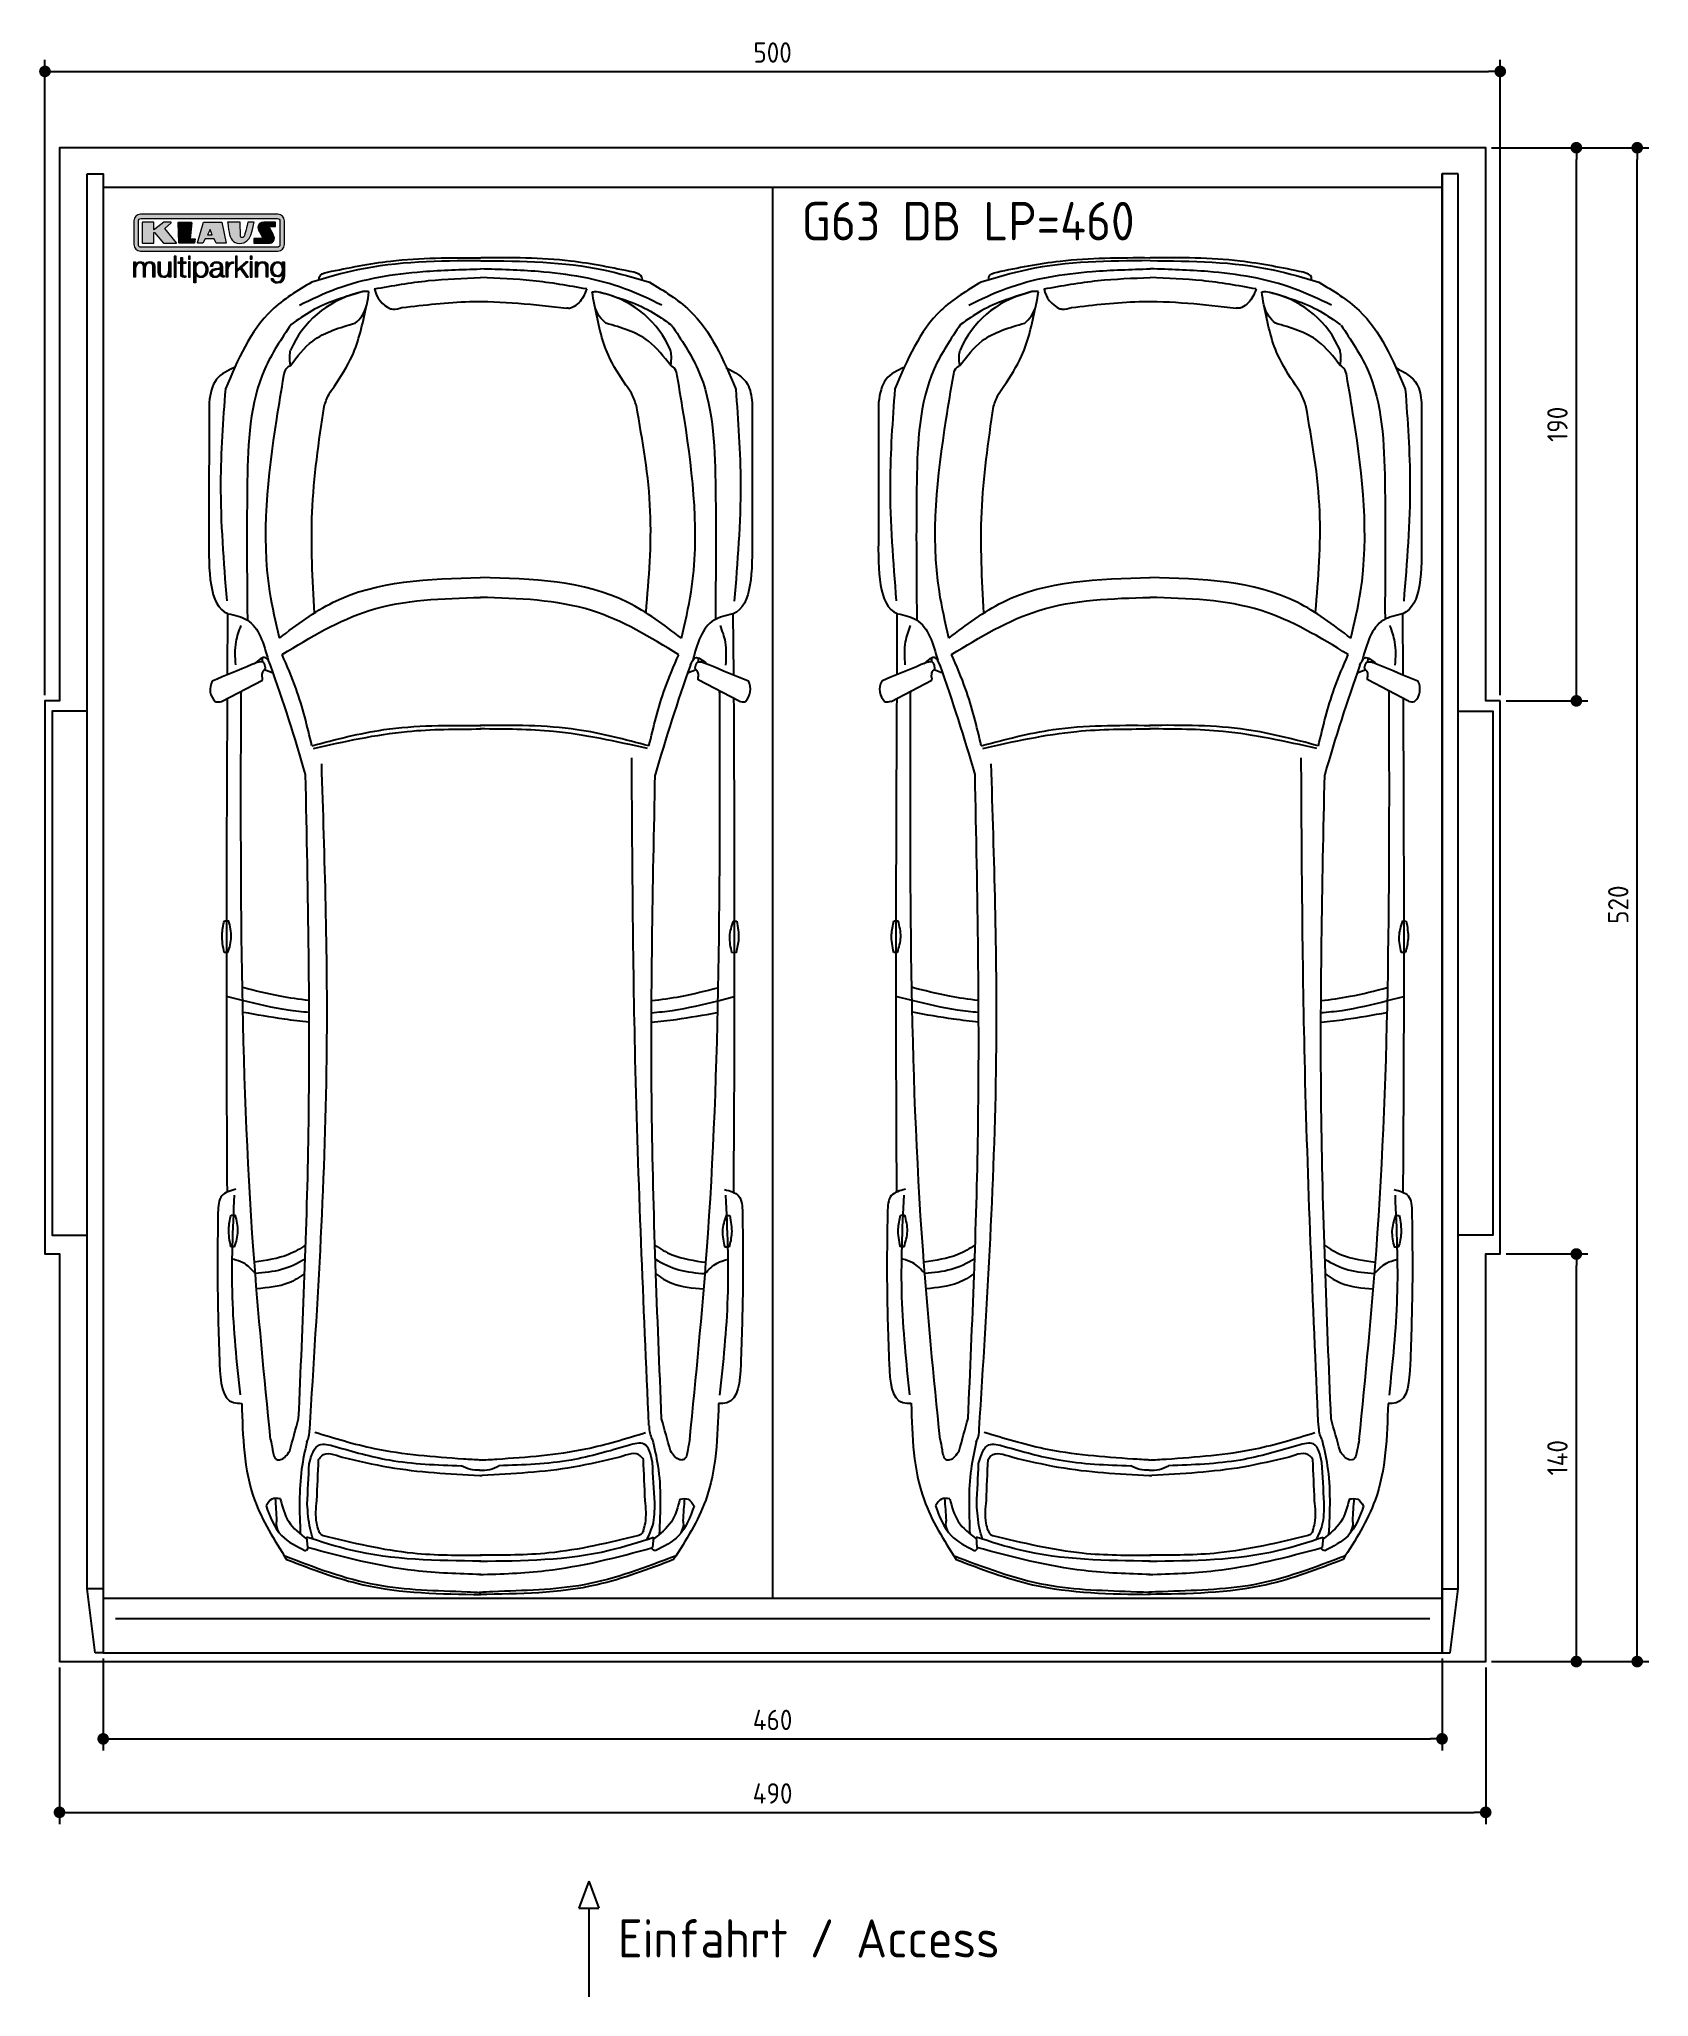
# Model space of a CAD drawing. Header units: millimetres. Extents: x -20 to 5511, y -1152 to 5573.
import ezdxf

# ---------------------------------------------------------------- set-up
doc = ezdxf.new("R2010")
doc.units = ezdxf.units.MM
for name, color, linetype in [('4', 3, 'Continuous'), ('5', 3, 'Continuous'), ('Car', 10, 'Continuous'), ('Logo', 7, 'Continuous')]:
    doc.layers.add(name, color=color, linetype=linetype)
doc.styles.get("Standard").update_dxf_attribs({"font": 'ISOCP.SHX'})
doc.dimstyles.new('GEN-ISO', dxfattribs={"dimscale": 20, "dimtxt": 3.5, "dimasz": 2, "dimexe": 2, "dimexo": 1, "dimgap": 1.5, "dimtad": 1, "dimdec": 1, "dimdsep": 46, "dimtxsty": 'Standard', "dimblk": 'PUNKT', "dimcen": 2, "dimclrd": 256, "dimclre": 256, "dimclrt": 2, "dimadec": 0, "dimazin": 0, "dimtp": 0.1, "dimtm": 0.1, "dimtfac": 0.71, "dimtdec": 1, "dimtmove": 2, "dimatfit": 3, "dimldrblk": 'PUNKT', "dimfxl": 0, "dimtolj": 1, "dimarcsym": 0})

msp = doc.modelspace()

# ---------------------------------------------------------------- texts
for s, height, p in [('G63 DB LP=460', 132, (2599.77, 4881.86)), ('Einfahrt / Access', 131.25, (1968.69, -1016.67))]:
    msp.add_text(s, height=height).set_placement(p)

# ---------------------------------------------------------------- blocks, each defined once
blk = doc.blocks.new('PUNKT')
at = {"layer": '4', "color": 0, "linetype": 'ByBlock'}
blk.add_line((-0.5, 0), (-1, 0), dxfattribs=at)
at = {"layer": '4', "color": 0, "linetype": 'ByBlock', "const_width": 0.5}
blk.add_lwpolyline([(-0.25, 0, 1), (0.25, 0, 1)], format="xyb", close=True, dxfattribs=at)
blk = doc.blocks.new('*D6')
at = {"layer": '5', "lineweight": -2}
for p, q in [((0, 3320), (0, 5502.1)), ((40, 5462.1), (4960, 5462.1)), ((5000, 3320), (5000, 5502.1))]:
    blk.add_line(p, q, dxfattribs=at)
at = {"layer": 'DEFPOINTS', "color": 0}
for p in [(5000, 5462.1), (0, 3300), (5000, 3300)]:
    blk.add_point(p, dxfattribs=at)
at = {"layer": '5', "lineweight": -2, "xscale": 40, "yscale": 40, "zscale": 40, "rotation": 180}
blk.add_blockref('PUNKT', (0, 5462.1), dxfattribs=at)
at = {"layer": '5', "lineweight": -2, "xscale": 40, "yscale": 40, "zscale": 40}
blk.add_blockref('PUNKT', (5000, 5462.1), dxfattribs=at)
at = {"layer": '5', "color": 2, "insert": (2500, 5527.1), "char_height": 70, "attachment_point": 5}
blk.add_mtext('500', dxfattribs=at)
blk = doc.blocks.new('*D7')
at = {"layer": '5', "lineweight": -2}
for p, q in [((50, -20), (50, -558)), ((4950, -20), (4950, -558)), ((90, -518), (4910, -518))]:
    blk.add_line(p, q, dxfattribs=at)
at = {"layer": 'DEFPOINTS', "color": 0}
for p in [(50, 0), (4950, 0), (4950, -518)]:
    blk.add_point(p, dxfattribs=at)
at = {"layer": '5', "lineweight": -2, "xscale": 40, "yscale": 40, "zscale": 40, "rotation": 180}
blk.add_blockref('PUNKT', (50, -518), dxfattribs=at)
at = {"layer": '5', "lineweight": -2, "xscale": 40, "yscale": 40, "zscale": 40}
blk.add_blockref('PUNKT', (4950, -518), dxfattribs=at)
at = {"layer": '5', "color": 2, "insert": (2500, -453), "char_height": 70, "attachment_point": 5}
blk.add_mtext('490', dxfattribs=at)
blk = doc.blocks.new('*D8')
at = {"layer": '5', "lineweight": -2}
for p, q in [((200, 10), (200, -305.5)), ((4800, 10), (4800, -305.5)), ((240, -265.5), (4760, -265.5))]:
    blk.add_line(p, q, dxfattribs=at)
at = {"layer": 'DEFPOINTS', "color": 0}
for p in [(200, 30), (4800, 30), (4800, -265.5)]:
    blk.add_point(p, dxfattribs=at)
at = {"layer": '5', "lineweight": -2, "xscale": 40, "yscale": 40, "zscale": 40, "rotation": 180}
blk.add_blockref('PUNKT', (200, -265.5), dxfattribs=at)
at = {"layer": '5', "lineweight": -2, "xscale": 40, "yscale": 40, "zscale": 40}
blk.add_blockref('PUNKT', (4800, -265.5), dxfattribs=at)
at = {"layer": '5', "color": 2, "insert": (2500, -200.5), "char_height": 70, "attachment_point": 5}
blk.add_mtext('460', dxfattribs=at)
blk = doc.blocks.new('*D3')
at = {"layer": '5', "lineweight": -2}
for p, q in [((5020, 5200), (5510.6, 5200)), ((5470.6, 40), (5470.6, 5160)), ((4970, 0), (5510.6, 0))]:
    blk.add_line(p, q, dxfattribs=at)
at = {"layer": 'DEFPOINTS', "color": 0}
for p in [(5000, 5200), (5470.6, 5200), (4950, 0)]:
    blk.add_point(p, dxfattribs=at)
at = {"layer": '5', "lineweight": -2, "xscale": 40, "yscale": 40, "zscale": 40}
for p, rotation in [((5470.6, 5200), 90), ((5470.6, 0), 270)]:
    blk.add_blockref('PUNKT', p, dxfattribs=dict(at, rotation=rotation))
at = {"layer": '5', "color": 2, "insert": (5405.6, 2600), "char_height": 70, "attachment_point": 5, "rotation": 90}
blk.add_mtext('\\A1;520', dxfattribs=at)
blk = doc.blocks.new('*D4')
at = {"layer": '5', "lineweight": -2}
for p, q in [((4970, 5200), (5301.5, 5200)), ((5261.5, 3340), (5261.5, 5160)), ((5020, 3300), (5301.5, 3300))]:
    blk.add_line(p, q, dxfattribs=at)
at = {"layer": 'DEFPOINTS', "color": 0}
for p in [(4950, 5200), (5261.5, 5200), (5000, 3300)]:
    blk.add_point(p, dxfattribs=at)
at = {"layer": '5', "lineweight": -2, "xscale": 40, "yscale": 40, "zscale": 40}
for p, rotation in [((5261.5, 5200), 90), ((5261.5, 3300), 270)]:
    blk.add_blockref('PUNKT', p, dxfattribs=dict(at, rotation=rotation))
at = {"layer": '5', "color": 2, "insert": (5196.5, 4250), "char_height": 70, "attachment_point": 5, "rotation": 90}
blk.add_mtext('190', dxfattribs=at)
blk = doc.blocks.new('*D5')
at = {"layer": '5', "lineweight": -2}
for p, q in [((5020, 1400), (5301.5, 1400)), ((5261.5, 40), (5261.5, 1360)), ((4970, 0), (5301.5, 0))]:
    blk.add_line(p, q, dxfattribs=at)
at = {"layer": 'DEFPOINTS', "color": 0}
for p in [(5000, 1400), (5261.5, 1400), (4950, 0)]:
    blk.add_point(p, dxfattribs=at)
at = {"layer": '5', "lineweight": -2, "xscale": 40, "yscale": 40, "zscale": 40}
for p, rotation in [((5261.5, 1400), 90), ((5261.5, 0), 270)]:
    blk.add_blockref('PUNKT', p, dxfattribs=dict(at, rotation=rotation))
at = {"layer": '5', "color": 2, "insert": (5196.5, 700), "char_height": 70, "attachment_point": 5, "rotation": 90}
blk.add_mtext('\\A1;140', dxfattribs=at)
blk = doc.blocks.new('KLAUS')
at = {"layer": 'Logo'}
h = blk.add_hatch(color=8, dxfattribs=at)
h.dxf.hatch_style = 2
edge = h.paths.add_edge_path()
edge.add_spline(control_points=[(3.6, 29.09), (2.88, 29.09), (2.3, 28.51), (2.3, 27.8), (2.3, 27.8), (2.3, 16.11), (2.3, 16.11), (2.3, 15.39), (2.88, 14.81), (3.6, 14.81), (3.6, 14.81), (71.16, 14.81), (71.16, 14.81), (71.88, 14.81), (72.46, 15.39), (72.46, 16.11), (72.46, 16.11), (72.46, 27.8), (72.46, 27.8), (72.46, 28.51), (71.88, 29.09), (71.16, 29.09), (71.16, 29.09), (3.6, 29.09), (3.6, 29.09), (3.6, 29.09), (3.6, 29.09), (3.6, 29.09)], knot_values=[0, 0, 0, 0, 1, 1, 1, 2, 2, 2, 3, 3, 3, 4, 4, 4, 5, 5, 5, 6, 6, 6, 7, 7, 7, 8, 8, 8, 9, 9, 9, 9], degree=3, periodic=0)
edge = h.paths.add_edge_path()
edge.add_spline(control_points=[(3.35, 31.23), (3.35, 31.23), (71.47, 31.23), (71.47, 31.23), (73.26, 31.23), (74.71, 29.77), (74.71, 27.99), (74.71, 27.99), (74.71, 16.17), (74.71, 16.17), (74.71, 14.38), (73.26, 12.93), (71.47, 12.93), (71.47, 12.93), (3.35, 12.93), (3.35, 12.93), (1.56, 12.93), (0.11, 14.38), (0.11, 16.17), (0.11, 16.17), (0.11, 27.99), (0.11, 27.99), (0.11, 29.77), (1.56, 31.23), (3.35, 31.23), (3.35, 31.23), (3.35, 31.23), (3.35, 31.23)], knot_values=[0, 0, 0, 0, 1, 1, 1, 2, 2, 2, 3, 3, 3, 4, 4, 4, 5, 5, 5, 6, 6, 6, 7, 7, 7, 8, 8, 8, 9, 9, 9, 9], degree=3, periodic=0)
h = blk.add_hatch(color=8, dxfattribs=at)
h.dxf.hatch_style = 2
edge = h.paths.add_edge_path()
edge.add_spline(control_points=[(4.5, 27.33), (4.5, 27.33), (9.7, 27.33), (9.7, 27.33), (9.84, 27.33), (9.96, 27.22), (9.96, 27.08), (9.96, 27.08), (9.96, 23.69), (9.96, 23.69), (9.96, 23.69), (9.94, 23.64), (10.04, 23.59), (10.14, 23.53), (10.2, 23.57), (10.2, 23.57), (10.2, 23.57), (10.51, 23.75), (10.51, 23.75), (10.51, 23.75), (14.94, 27.33), (14.94, 27.33), (14.94, 27.33), (18.41, 27.33), (18.41, 27.33), (18.41, 27.33), (18.49, 27.33), (18.56, 27.2), (18.65, 27.04), (18.53, 26.91), (18.53, 26.91), (18.53, 26.91), (15.49, 24.11), (15.49, 24.11), (15.49, 24.11), (21.14, 17.06), (21.14, 17.06), (21.14, 17.06), (21.13, 16.91), (21.13, 16.91), (21.08, 16.84), (20.99, 16.82), (20.99, 16.82), (20.99, 16.82), (14.7, 16.82), (14.7, 16.82), (14.7, 16.82), (10.26, 22.17), (10.26, 22.17), (10.26, 22.17), (10.19, 22.24), (10.08, 22.21), (9.97, 22.18), (9.96, 22.11), (9.96, 22.11), (9.96, 22.11), (9.96, 17.08), (9.96, 17.08), (9.96, 16.94), (9.84, 16.82), (9.7, 16.82), (9.7, 16.82), (4.5, 16.82), (4.5, 16.82), (4.36, 16.82), (4.25, 16.94), (4.25, 17.08), (4.25, 17.08), (4.25, 27.08), (4.25, 27.08), (4.25, 27.22), (4.36, 27.33), (4.5, 27.33), (4.5, 27.33), (4.5, 27.33), (4.5, 27.33)], knot_values=[0, 0, 0, 0, 1, 1, 1, 2, 2, 2, 3, 3, 3, 4, 4, 4, 5, 5, 5, 6, 6, 6, 7, 7, 7, 8, 8, 8, 9, 9, 9, 10, 10, 10, 11, 11, 11, 12, 12, 12, 13, 13, 13, 14, 14, 14, 15, 15, 15, 16, 16, 16, 17, 17, 17, 18, 18, 18, 19, 19, 19, 20, 20, 20, 21, 21, 21, 22, 22, 22, 23, 23, 23, 24, 24, 24, 25, 25, 25, 25], degree=3, periodic=0)
h = blk.add_hatch(color=8, dxfattribs=at)
h.dxf.hatch_style = 2
h.paths.add_polyline_path([(22.42, 17.06), (21.97, 27.15), (22.24, 27.33), (28.55, 27.33), (28.86, 26.97), (28.01, 19.08), (30.26, 19.07), (30.44, 18.95), (30.08, 16.95), (29.49, 16.82), (22.6, 16.82)])
h = blk.add_hatch(color=8, dxfattribs=at)
h.paths.add_polyline_path([(36.52, 21.01), (38.93, 21.01), (37.87, 23.57)])
h.paths.add_polyline_path([(34.52, 27.33), (43.65, 27.33), (45.76, 16.94), (45.57, 16.82), (40.83, 16.82), (39.89, 18.95), (35.42, 18.95), (34.27, 16.82), (31.78, 16.82), (31.66, 17)])
h = blk.add_hatch(color=8, dxfattribs=at)
h.dxf.hatch_style = 2
edge = h.paths.add_edge_path()
edge.add_spline(control_points=[(52.69, 27.32), (52.69, 27.32), (52.88, 20.14), (52.88, 20.14), (53.01, 19.89), (53.2, 19.77), (53.43, 19.71), (53.91, 19.59), (54.43, 19.57), (54.64, 20.03), (55.23, 21.34), (56.27, 25.45), (56.6, 27.33), (56.6, 27.33), (59.77, 27.33), (59.77, 27.33), (58.77, 23.9), (58.56, 16.82), (52.63, 16.76), (48.72, 16.72), (48.01, 19.35), (47.27, 22.24), (46.89, 23.68), (46.54, 27.33), (46.54, 27.33), (46.54, 27.33), (52.69, 27.32), (52.69, 27.32), (52.69, 27.32), (52.69, 27.32), (52.69, 27.32)], knot_values=[0, 0, 0, 0, 1, 1, 1, 2, 2, 2, 3, 3, 3, 4, 4, 4, 5, 5, 5, 6, 6, 6, 7, 7, 7, 8, 8, 8, 9, 9, 9, 10, 10, 10, 10], degree=3, periodic=0)
h = blk.add_hatch(color=8, dxfattribs=at)
h.dxf.hatch_style = 2
edge = h.paths.add_edge_path()
edge.add_spline(control_points=[(64.46, 27.33), (64.46, 27.33), (70.31, 27.33), (70.31, 27.33), (70.31, 26.52), (70.31, 26.02), (70.31, 25.12), (70.31, 25.12), (67.3, 25.12), (67.3, 25.12), (67.24, 25.04), (67.25, 25.11), (67.25, 24.91), (67.25, 24.88), (69.73, 20.38), (69.73, 19.57), (69.73, 16.4), (67.22, 16.81), (65.9, 16.82), (65.9, 16.82), (59.59, 16.82), (59.59, 16.82), (59.59, 17.76), (59.59, 18.23), (59.59, 19.14), (59.59, 19.14), (63.75, 19.14), (63.75, 19.14), (63.82, 19.22), (63.81, 19.11), (63.81, 19.31), (63.81, 20.32), (61.58, 23.06), (61.58, 24.63), (61.58, 26.33), (62.83, 27.34), (64.46, 27.33), (64.46, 27.33), (64.46, 27.33), (64.46, 27.33)], knot_values=[0, 0, 0, 0, 1, 1, 1, 2, 2, 2, 3, 3, 3, 4, 4, 4, 5, 5, 5, 6, 6, 6, 7, 7, 7, 8, 8, 8, 9, 9, 9, 10, 10, 10, 11, 11, 11, 12, 12, 12, 13, 13, 13, 13], degree=3, periodic=0)
h = blk.add_hatch(color=30, dxfattribs=at)
h.dxf.hatch_style = 2
h.paths.add_polyline_path([(20.07, 0), (20.99, 0), (20.99, 10.45), (20.07, 10.45)])
h = blk.add_hatch(color=30, dxfattribs=at)
h.dxf.hatch_style = 2
edge = h.paths.add_edge_path()
edge.add_spline(control_points=[(24.22, 9.82), (24.22, 9.82), (23.3, 9.82), (23.3, 9.82), (23.3, 9.82), (23.3, 7.55), (23.3, 7.55), (23.3, 7.55), (21.98, 7.55), (21.98, 7.55), (21.98, 7.55), (21.98, 6.78), (21.98, 6.78), (21.98, 6.78), (23.3, 6.78), (23.3, 6.78), (23.3, 6.78), (23.3, 1.61), (23.3, 1.61), (23.28, 0.32), (23.71, -0.09), (24.94, -0.09), (25.22, -0.09), (25.48, -0.06), (25.76, -0.06), (25.76, -0.06), (25.76, 0.73), (25.76, 0.73), (25.5, 0.7), (25.23, 0.69), (24.97, 0.69), (24.31, 0.73), (24.22, 1.08), (24.22, 1.68), (24.22, 1.68), (24.22, 6.78), (24.22, 6.78), (24.22, 6.78), (25.76, 6.78), (25.76, 6.78), (25.76, 6.78), (25.76, 7.55), (25.76, 7.55), (25.76, 7.55), (24.22, 7.55), (24.22, 7.55), (24.22, 7.55), (24.22, 9.82), (24.22, 9.82), (24.22, 9.82), (24.22, 9.82), (24.22, 9.82)], knot_values=[0, 0, 0, 0, 1, 1, 1, 2, 2, 2, 3, 3, 3, 4, 4, 4, 5, 5, 5, 6, 6, 6, 7, 7, 7, 8, 8, 8, 9, 9, 9, 10, 10, 10, 11, 11, 11, 12, 12, 12, 13, 13, 13, 14, 14, 14, 15, 15, 15, 16, 16, 16, 17, 17, 17, 17], degree=3, periodic=0)
h = blk.add_hatch(color=30, dxfattribs=at)
h.paths.add_polyline_path([(27.1, 0), (28.03, 0), (28.03, 7.55), (27.1, 7.55)])
h.paths.add_polyline_path([(27.1, 8.98), (28.03, 8.98), (28.03, 10.45), (27.1, 10.45)])
h = blk.add_hatch(color=30, dxfattribs=at)
h.dxf.hatch_style = 2
h.paths.add_polyline_path([(50.4, 0), (51.32, 0), (51.32, 2.87), (52.82, 4.11), (55.8, 0), (56.96, 0), (53.52, 4.76), (56.74, 7.55), (55.51, 7.55), (51.32, 3.89), (51.32, 10.45), (50.4, 10.45)])
h = blk.add_hatch(color=30, dxfattribs=at)
h.paths.add_polyline_path([(57.74, 0), (58.66, 0), (58.66, 7.55), (57.74, 7.55)])
h.paths.add_polyline_path([(57.74, 8.98), (58.66, 8.98), (58.66, 10.45), (57.74, 10.45)])
h = blk.add_hatch(color=30, dxfattribs=at)
h.dxf.hatch_style = 2
edge = h.paths.add_edge_path()
edge.add_spline(control_points=[(0, 0), (0, 0), (0.92, 0), (0.92, 0), (0.92, 0), (0.92, 4.22), (0.92, 4.22), (0.94, 5.8), (1.58, 7), (3.18, 7), (4.35, 7), (4.77, 6.15), (4.76, 5.12), (4.76, 5.12), (4.76, 0), (4.76, 0), (4.76, 0), (5.68, 0), (5.68, 0), (5.68, 0), (5.68, 4.27), (5.68, 4.27), (5.68, 5.68), (6.14, 7), (7.73, 7), (9.05, 7), (9.52, 6.32), (9.52, 5.08), (9.52, 5.08), (9.52, 0), (9.52, 0), (9.52, 0), (10.44, 0), (10.44, 0), (10.44, 0), (10.44, 5.12), (10.44, 5.12), (10.44, 6.91), (9.59, 7.77), (7.94, 7.77), (6.94, 7.77), (5.99, 7.29), (5.54, 6.3), (5.26, 7.29), (4.36, 7.77), (3.37, 7.77), (2.17, 7.77), (1.38, 7.19), (0.89, 6.28), (0.89, 6.28), (0.85, 6.28), (0.85, 6.28), (0.85, 6.28), (0.85, 7.55), (0.85, 7.55), (0.85, 7.55), (0, 7.55), (0, 7.55), (0, 7.55), (0, 0), (0, 0), (0, 0), (0, 0), (0, 0)], knot_values=[0, 0, 0, 0, 1, 1, 1, 2, 2, 2, 3, 3, 3, 4, 4, 4, 5, 5, 5, 6, 6, 6, 7, 7, 7, 8, 8, 8, 9, 9, 9, 10, 10, 10, 11, 11, 11, 12, 12, 12, 13, 13, 13, 14, 14, 14, 15, 15, 15, 16, 16, 16, 17, 17, 17, 18, 18, 18, 19, 19, 19, 20, 20, 20, 21, 21, 21, 21], degree=3, periodic=0)
h = blk.add_hatch(color=30, dxfattribs=at)
h.dxf.hatch_style = 2
edge = h.paths.add_edge_path()
edge.add_spline(control_points=[(18.31, 7.55), (18.31, 7.55), (17.39, 7.55), (17.39, 7.55), (17.39, 7.55), (17.39, 3.59), (17.39, 3.59), (17.39, 2.05), (16.7, 0.56), (15.12, 0.56), (13.66, 0.56), (13.15, 1.27), (13.1, 2.64), (13.1, 2.64), (13.1, 7.55), (13.1, 7.55), (13.1, 7.55), (12.18, 7.55), (12.18, 7.55), (12.18, 7.55), (12.18, 2.65), (12.18, 2.65), (12.18, 0.89), (12.93, -0.22), (14.83, -0.22), (15.96, -0.22), (16.95, 0.35), (17.44, 1.36), (17.44, 1.36), (17.47, 1.36), (17.47, 1.36), (17.47, 1.36), (17.47, 0), (17.47, 0), (17.47, 0), (18.31, 0), (18.31, 0), (18.31, 0), (18.31, 7.55), (18.31, 7.55), (18.31, 7.55), (18.31, 7.55), (18.31, 7.55)], knot_values=[0, 0, 0, 0, 1, 1, 1, 2, 2, 2, 3, 3, 3, 4, 4, 4, 5, 5, 5, 6, 6, 6, 7, 7, 7, 8, 8, 8, 9, 9, 9, 10, 10, 10, 11, 11, 11, 12, 12, 12, 13, 13, 13, 14, 14, 14, 14], degree=3, periodic=0)
h = blk.add_hatch(color=30, dxfattribs=at)
edge = h.paths.add_edge_path()
edge.add_spline(control_points=[(35.84, 3.78), (35.84, 2.21), (35.12, 0.56), (33.37, 0.56), (31.4, 0.56), (30.72, 2.21), (30.72, 3.78), (30.72, 5.49), (31.33, 7), (33.37, 7), (35.12, 7), (35.84, 5.34), (35.84, 3.78), (35.84, 3.78), (35.84, 3.78), (35.84, 3.78)], knot_values=[0, 0, 0, 0, 1, 1, 1, 2, 2, 2, 3, 3, 3, 4, 4, 4, 5, 5, 5, 5], degree=3, periodic=0)
edge = h.paths.add_edge_path()
edge.add_spline(control_points=[(29.79, -2.8), (29.79, -2.8), (30.72, -2.8), (30.72, -2.8), (30.72, -2.8), (30.72, 1.43), (30.72, 1.43), (30.72, 1.43), (30.74, 1.43), (30.74, 1.43), (31.14, 0.35), (32.24, -0.22), (33.37, -0.22), (35.66, -0.22), (36.76, 1.64), (36.76, 3.78), (36.76, 5.91), (35.66, 7.77), (33.37, 7.77), (32.15, 7.77), (31.1, 7.14), (30.67, 6.12), (30.67, 6.12), (30.64, 6.12), (30.64, 6.12), (30.64, 6.12), (30.64, 7.55), (30.64, 7.55), (30.64, 7.55), (29.79, 7.55), (29.79, 7.55), (29.79, 7.55), (29.79, -2.8), (29.79, -2.8), (29.79, -2.8), (29.79, -2.8), (29.79, -2.8)], knot_values=[0, 0, 0, 0, 1, 1, 1, 2, 2, 2, 3, 3, 3, 4, 4, 4, 5, 5, 5, 6, 6, 6, 7, 7, 7, 8, 8, 8, 9, 9, 9, 10, 10, 10, 11, 11, 11, 12, 12, 12, 12], degree=3, periodic=0)
h = blk.add_hatch(color=30, dxfattribs=at)
edge = h.paths.add_edge_path()
edge.add_spline(control_points=[(43.03, 2.93), (43.04, 1.45), (41.8, 0.56), (40.39, 0.56), (39.53, 0.56), (38.71, 1.13), (38.71, 2.05), (38.71, 3.53), (40.66, 3.51), (42.22, 3.79), (42.47, 3.84), (42.88, 3.91), (43, 4.13), (43, 4.13), (43.03, 4.13), (43.03, 4.13), (43.03, 4.13), (43.03, 2.93), (43.03, 2.93), (43.03, 2.93), (43.03, 2.93), (43.03, 2.93)], knot_values=[0, 0, 0, 0, 1, 1, 1, 2, 2, 2, 3, 3, 3, 4, 4, 4, 5, 5, 5, 6, 6, 6, 7, 7, 7, 7], degree=3, periodic=0)
edge = h.paths.add_edge_path()
edge.add_spline(control_points=[(39.03, 5.24), (39.06, 6.47), (39.91, 7), (41.05, 7), (42.14, 7), (43.03, 6.69), (43.03, 5.45), (43.03, 4.61), (42.6, 4.51), (41.84, 4.42), (39.85, 4.19), (37.79, 4.11), (37.79, 1.99), (37.79, 0.47), (38.93, -0.22), (40.32, -0.22), (41.77, -0.22), (42.43, 0.34), (43.07, 1.32), (43.07, 1.32), (43.1, 1.32), (43.1, 1.32), (43.1, 0.53), (43.25, 0), (44.19, 0), (44.43, 0), (44.58, 0.01), (44.79, 0.06), (44.79, 0.06), (44.79, 0.83), (44.79, 0.83), (44.71, 0.81), (44.6, 0.78), (44.49, 0.78), (44.13, 0.78), (43.95, 0.98), (43.95, 1.33), (43.95, 1.33), (43.95, 5.34), (43.95, 5.34), (43.95, 7.36), (42.5, 7.77), (41.17, 7.77), (39.44, 7.77), (38.2, 7.01), (38.11, 5.24), (38.11, 5.24), (39.03, 5.24), (39.03, 5.24), (39.03, 5.24), (39.03, 5.24), (39.03, 5.24)], knot_values=[0, 0, 0, 0, 1, 1, 1, 2, 2, 2, 3, 3, 3, 4, 4, 4, 5, 5, 5, 6, 6, 6, 7, 7, 7, 8, 8, 8, 9, 9, 9, 10, 10, 10, 11, 11, 11, 12, 12, 12, 13, 13, 13, 14, 14, 14, 15, 15, 15, 16, 16, 16, 17, 17, 17, 17], degree=3, periodic=0)
h = blk.add_hatch(color=30, dxfattribs=at)
h.dxf.hatch_style = 2
edge = h.paths.add_edge_path()
edge.add_spline(control_points=[(45.79, 0), (45.79, 0), (46.71, 0), (46.71, 0), (46.71, 0), (46.71, 4.03), (46.71, 4.03), (46.71, 5.59), (47.85, 6.82), (49.52, 6.73), (49.52, 6.73), (49.52, 7.66), (49.52, 7.66), (48.16, 7.72), (47.14, 7), (46.67, 5.78), (46.67, 5.78), (46.64, 5.78), (46.64, 5.78), (46.64, 5.78), (46.64, 7.55), (46.64, 7.55), (46.64, 7.55), (45.79, 7.55), (45.79, 7.55), (45.79, 7.55), (45.79, 0), (45.79, 0), (45.79, 0), (45.79, 0), (45.79, 0)], knot_values=[0, 0, 0, 0, 1, 1, 1, 2, 2, 2, 3, 3, 3, 4, 4, 4, 5, 5, 5, 6, 6, 6, 7, 7, 7, 8, 8, 8, 9, 9, 9, 10, 10, 10, 10], degree=3, periodic=0)
h = blk.add_hatch(color=30, dxfattribs=at)
h.dxf.hatch_style = 2
edge = h.paths.add_edge_path()
edge.add_spline(control_points=[(60.41, 0), (60.41, 0), (61.33, 0), (61.33, 0), (61.33, 0), (61.33, 4.41), (61.33, 4.41), (61.36, 5.89), (62.24, 7), (63.7, 7), (65.2, 7), (65.62, 6.02), (65.62, 4.71), (65.62, 4.71), (65.62, 0), (65.62, 0), (65.62, 0), (66.54, 0), (66.54, 0), (66.54, 0), (66.54, 4.86), (66.54, 4.86), (66.54, 6.66), (65.9, 7.77), (63.78, 7.77), (62.71, 7.77), (61.7, 7.16), (61.36, 6.25), (61.36, 6.25), (61.33, 6.25), (61.33, 6.25), (61.33, 6.25), (61.33, 7.55), (61.33, 7.55), (61.33, 7.55), (60.41, 7.55), (60.41, 7.55), (60.41, 7.55), (60.41, 0), (60.41, 0), (60.41, 0), (60.41, 0), (60.41, 0)], knot_values=[0, 0, 0, 0, 1, 1, 1, 2, 2, 2, 3, 3, 3, 4, 4, 4, 5, 5, 5, 6, 6, 6, 7, 7, 7, 8, 8, 8, 9, 9, 9, 10, 10, 10, 11, 11, 11, 12, 12, 12, 13, 13, 13, 14, 14, 14, 14], degree=3, periodic=0)
h = blk.add_hatch(color=30, dxfattribs=at)
edge = h.paths.add_edge_path()
edge.add_spline(control_points=[(71.32, 0.86), (69.62, 0.86), (68.83, 2.34), (68.83, 3.86), (68.83, 5.43), (69.56, 7), (71.32, 7), (73.06, 7), (73.75, 5.34), (73.75, 3.86), (73.75, 2.33), (72.91, 0.86), (71.32, 0.86), (71.32, 0.86), (71.32, 0.86), (71.32, 0.86)], knot_values=[0, 0, 0, 0, 1, 1, 1, 2, 2, 2, 3, 3, 3, 4, 4, 4, 5, 5, 5, 5], degree=3, periodic=0)
edge = h.paths.add_edge_path()
edge.add_spline(control_points=[(74.67, 7.55), (74.67, 7.55), (73.75, 7.55), (73.75, 7.55), (73.75, 7.55), (73.75, 6.25), (73.75, 6.25), (73.75, 6.25), (73.72, 6.25), (73.72, 6.25), (73.35, 7.09), (72.41, 7.77), (71.32, 7.77), (69.13, 7.77), (67.9, 6.05), (67.9, 3.97), (67.9, 1.82), (68.9, 0.09), (71.32, 0.09), (72.4, 0.09), (73.29, 0.72), (73.72, 1.64), (73.72, 1.64), (73.75, 1.64), (73.75, 1.64), (73.75, 1.64), (73.75, 0.61), (73.75, 0.61), (73.75, -1.23), (73.01, -2.24), (71.32, -2.24), (70.29, -2.24), (69.31, -1.85), (69.1, -0.73), (69.1, -0.73), (68.18, -0.73), (68.18, -0.73), (68.31, -2.34), (69.81, -3.02), (71.32, -3.02), (73.79, -3.02), (74.65, -1.64), (74.67, 0.61), (74.67, 0.61), (74.67, 7.55), (74.67, 7.55), (74.67, 7.55), (74.67, 7.55), (74.67, 7.55)], knot_values=[0, 0, 0, 0, 1, 1, 1, 2, 2, 2, 3, 3, 3, 4, 4, 4, 5, 5, 5, 6, 6, 6, 7, 7, 7, 8, 8, 8, 9, 9, 9, 10, 10, 10, 11, 11, 11, 12, 12, 12, 13, 13, 13, 14, 14, 14, 15, 15, 15, 16, 16, 16, 16], degree=3, periodic=0)
at = {"layer": 'Logo', "lineweight": 0}
for points in [[(22.42, 17.06), (21.97, 27.15), (22.24, 27.33), (28.55, 27.33), (28.86, 26.97), (28.01, 19.08), (30.26, 19.07), (30.44, 18.95), (30.08, 16.95), (29.49, 16.82), (22.6, 16.82), (22.42, 17.06), (22.42, 17.06)], [(34.52, 27.33), (43.65, 27.33), (45.76, 16.94), (45.57, 16.82), (40.83, 16.82), (39.89, 18.95), (35.42, 18.95), (34.27, 16.82), (31.78, 16.82), (31.66, 17), (34.52, 27.33), (34.52, 27.33)], [(36.52, 21.01), (38.93, 21.01), (37.87, 23.57), (36.52, 21.01), (36.52, 21.01)], [(20.07, 0), (20.99, 0), (20.99, 10.45), (20.07, 10.45), (20.07, 0), (20.07, 0)], [(27.1, 8.98), (28.03, 8.98), (28.03, 10.45), (27.1, 10.45), (27.1, 8.98), (27.1, 8.98)], [(50.4, 0), (51.32, 0), (51.32, 2.87), (52.82, 4.11), (55.8, 0), (56.96, 0), (53.52, 4.76), (56.74, 7.55), (55.51, 7.55), (51.32, 3.89), (51.32, 10.45), (50.4, 10.45), (50.4, 0), (50.4, 0)], [(57.74, 8.98), (58.66, 8.98), (58.66, 10.45), (57.74, 10.45), (57.74, 8.98), (57.74, 8.98)], [(27.1, 0), (28.03, 0), (28.03, 7.55), (27.1, 7.55), (27.1, 0), (27.1, 0)], [(57.74, 0), (58.66, 0), (58.66, 7.55), (57.74, 7.55), (57.74, 0), (57.74, 0)]]:
    blk.add_lwpolyline(points, dxfattribs=at)
for points, knots in [([(3.35, 31.23), (3.35, 31.23), (71.47, 31.23), (71.47, 31.23), (73.26, 31.23), (74.71, 29.77), (74.71, 27.99), (74.71, 27.99), (74.71, 16.17), (74.71, 16.17), (74.71, 14.38), (73.26, 12.93), (71.47, 12.93), (71.47, 12.93), (3.35, 12.93), (3.35, 12.93), (1.56, 12.93), (0.11, 14.38), (0.11, 16.17), (0.11, 16.17), (0.11, 27.99), (0.11, 27.99), (0.11, 29.77), (1.56, 31.23), (3.35, 31.23), (3.35, 31.23), (3.35, 31.23), (3.35, 31.23)], [0, 0, 0, 0, 1, 1, 1, 2, 2, 2, 3, 3, 3, 4, 4, 4, 5, 5, 5, 6, 6, 6, 7, 7, 7, 8, 8, 8, 9, 9, 9, 9]), ([(3.6, 29.09), (2.88, 29.09), (2.3, 28.51), (2.3, 27.8), (2.3, 27.8), (2.3, 16.11), (2.3, 16.11), (2.3, 15.39), (2.88, 14.81), (3.6, 14.81), (3.6, 14.81), (71.16, 14.81), (71.16, 14.81), (71.88, 14.81), (72.46, 15.39), (72.46, 16.11), (72.46, 16.11), (72.46, 27.8), (72.46, 27.8), (72.46, 28.51), (71.88, 29.09), (71.16, 29.09), (71.16, 29.09), (3.6, 29.09), (3.6, 29.09), (3.6, 29.09), (3.6, 29.09), (3.6, 29.09)], [0, 0, 0, 0, 1, 1, 1, 2, 2, 2, 3, 3, 3, 4, 4, 4, 5, 5, 5, 6, 6, 6, 7, 7, 7, 8, 8, 8, 9, 9, 9, 9]), ([(4.5, 27.33), (4.5, 27.33), (9.7, 27.33), (9.7, 27.33), (9.84, 27.33), (9.96, 27.22), (9.96, 27.08), (9.96, 27.08), (9.96, 23.69), (9.96, 23.69), (9.96, 23.69), (9.94, 23.64), (10.04, 23.59), (10.14, 23.53), (10.2, 23.57), (10.2, 23.57), (10.2, 23.57), (10.51, 23.75), (10.51, 23.75), (10.51, 23.75), (14.94, 27.33), (14.94, 27.33), (14.94, 27.33), (18.41, 27.33), (18.41, 27.33), (18.41, 27.33), (18.49, 27.33), (18.56, 27.2), (18.65, 27.04), (18.53, 26.91), (18.53, 26.91), (18.53, 26.91), (15.49, 24.11), (15.49, 24.11), (15.49, 24.11), (21.14, 17.06), (21.14, 17.06), (21.14, 17.06), (21.13, 16.91), (21.13, 16.91), (21.08, 16.84), (20.99, 16.82), (20.99, 16.82), (20.99, 16.82), (14.7, 16.82), (14.7, 16.82), (14.7, 16.82), (10.26, 22.17), (10.26, 22.17), (10.26, 22.17), (10.19, 22.24), (10.08, 22.21), (9.97, 22.18), (9.96, 22.11), (9.96, 22.11), (9.96, 22.11), (9.96, 17.08), (9.96, 17.08), (9.96, 16.94), (9.84, 16.82), (9.7, 16.82), (9.7, 16.82), (4.5, 16.82), (4.5, 16.82), (4.36, 16.82), (4.25, 16.94), (4.25, 17.08), (4.25, 17.08), (4.25, 27.08), (4.25, 27.08), (4.25, 27.22), (4.36, 27.33), (4.5, 27.33), (4.5, 27.33), (4.5, 27.33), (4.5, 27.33)], [0, 0, 0, 0, 1, 1, 1, 2, 2, 2, 3, 3, 3, 4, 4, 4, 5, 5, 5, 6, 6, 6, 7, 7, 7, 8, 8, 8, 9, 9, 9, 10, 10, 10, 11, 11, 11, 12, 12, 12, 13, 13, 13, 14, 14, 14, 15, 15, 15, 16, 16, 16, 17, 17, 17, 18, 18, 18, 19, 19, 19, 20, 20, 20, 21, 21, 21, 22, 22, 22, 23, 23, 23, 24, 24, 24, 25, 25, 25, 25]), ([(52.69, 27.32), (52.69, 27.32), (52.88, 20.14), (52.88, 20.14), (53.01, 19.89), (53.2, 19.77), (53.43, 19.71), (53.91, 19.59), (54.43, 19.57), (54.64, 20.03), (55.23, 21.34), (56.27, 25.45), (56.6, 27.33), (56.6, 27.33), (59.77, 27.33), (59.77, 27.33), (58.77, 23.9), (58.56, 16.82), (52.63, 16.76), (48.72, 16.72), (48.01, 19.35), (47.27, 22.24), (46.89, 23.68), (46.54, 27.33), (46.54, 27.33), (46.54, 27.33), (52.69, 27.32), (52.69, 27.32), (52.69, 27.32), (52.69, 27.32), (52.69, 27.32)], [0, 0, 0, 0, 1, 1, 1, 2, 2, 2, 3, 3, 3, 4, 4, 4, 5, 5, 5, 6, 6, 6, 7, 7, 7, 8, 8, 8, 9, 9, 9, 10, 10, 10, 10]), ([(64.46, 27.33), (64.46, 27.33), (70.31, 27.33), (70.31, 27.33), (70.31, 26.52), (70.31, 26.02), (70.31, 25.12), (70.31, 25.12), (67.3, 25.12), (67.3, 25.12), (67.24, 25.04), (67.25, 25.11), (67.25, 24.91), (67.25, 24.88), (69.73, 20.38), (69.73, 19.57), (69.73, 16.4), (67.22, 16.81), (65.9, 16.82), (65.9, 16.82), (59.59, 16.82), (59.59, 16.82), (59.59, 17.76), (59.59, 18.23), (59.59, 19.14), (59.59, 19.14), (63.75, 19.14), (63.75, 19.14), (63.82, 19.22), (63.81, 19.11), (63.81, 19.31), (63.81, 20.32), (61.58, 23.06), (61.58, 24.63), (61.58, 26.33), (62.83, 27.34), (64.46, 27.33), (64.46, 27.33), (64.46, 27.33), (64.46, 27.33)], [0, 0, 0, 0, 1, 1, 1, 2, 2, 2, 3, 3, 3, 4, 4, 4, 5, 5, 5, 6, 6, 6, 7, 7, 7, 8, 8, 8, 9, 9, 9, 10, 10, 10, 11, 11, 11, 12, 12, 12, 13, 13, 13, 13]), ([(24.22, 9.82), (24.22, 9.82), (23.3, 9.82), (23.3, 9.82), (23.3, 9.82), (23.3, 7.55), (23.3, 7.55), (23.3, 7.55), (21.98, 7.55), (21.98, 7.55), (21.98, 7.55), (21.98, 6.78), (21.98, 6.78), (21.98, 6.78), (23.3, 6.78), (23.3, 6.78), (23.3, 6.78), (23.3, 1.61), (23.3, 1.61), (23.28, 0.32), (23.71, -0.09), (24.94, -0.09), (25.22, -0.09), (25.48, -0.06), (25.76, -0.06), (25.76, -0.06), (25.76, 0.73), (25.76, 0.73), (25.5, 0.7), (25.23, 0.69), (24.97, 0.69), (24.31, 0.73), (24.22, 1.08), (24.22, 1.68), (24.22, 1.68), (24.22, 6.78), (24.22, 6.78), (24.22, 6.78), (25.76, 6.78), (25.76, 6.78), (25.76, 6.78), (25.76, 7.55), (25.76, 7.55), (25.76, 7.55), (24.22, 7.55), (24.22, 7.55), (24.22, 7.55), (24.22, 9.82), (24.22, 9.82), (24.22, 9.82), (24.22, 9.82), (24.22, 9.82)], [0, 0, 0, 0, 1, 1, 1, 2, 2, 2, 3, 3, 3, 4, 4, 4, 5, 5, 5, 6, 6, 6, 7, 7, 7, 8, 8, 8, 9, 9, 9, 10, 10, 10, 11, 11, 11, 12, 12, 12, 13, 13, 13, 14, 14, 14, 15, 15, 15, 16, 16, 16, 17, 17, 17, 17]), ([(0, 0), (0, 0), (0.92, 0), (0.92, 0), (0.92, 0), (0.92, 4.22), (0.92, 4.22), (0.94, 5.8), (1.58, 7), (3.18, 7), (4.35, 7), (4.77, 6.15), (4.76, 5.12), (4.76, 5.12), (4.76, 0), (4.76, 0), (4.76, 0), (5.68, 0), (5.68, 0), (5.68, 0), (5.68, 4.27), (5.68, 4.27), (5.68, 5.68), (6.14, 7), (7.73, 7), (9.05, 7), (9.52, 6.32), (9.52, 5.08), (9.52, 5.08), (9.52, 0), (9.52, 0), (9.52, 0), (10.44, 0), (10.44, 0), (10.44, 0), (10.44, 5.12), (10.44, 5.12), (10.44, 6.91), (9.59, 7.77), (7.94, 7.77), (6.94, 7.77), (5.99, 7.29), (5.54, 6.3), (5.26, 7.29), (4.36, 7.77), (3.37, 7.77), (2.17, 7.77), (1.38, 7.19), (0.89, 6.28), (0.89, 6.28), (0.85, 6.28), (0.85, 6.28), (0.85, 6.28), (0.85, 7.55), (0.85, 7.55), (0.85, 7.55), (0, 7.55), (0, 7.55), (0, 7.55), (0, 0), (0, 0), (0, 0), (0, 0), (0, 0)], [0, 0, 0, 0, 1, 1, 1, 2, 2, 2, 3, 3, 3, 4, 4, 4, 5, 5, 5, 6, 6, 6, 7, 7, 7, 8, 8, 8, 9, 9, 9, 10, 10, 10, 11, 11, 11, 12, 12, 12, 13, 13, 13, 14, 14, 14, 15, 15, 15, 16, 16, 16, 17, 17, 17, 18, 18, 18, 19, 19, 19, 20, 20, 20, 21, 21, 21, 21]), ([(18.31, 7.55), (18.31, 7.55), (17.39, 7.55), (17.39, 7.55), (17.39, 7.55), (17.39, 3.59), (17.39, 3.59), (17.39, 2.05), (16.7, 0.56), (15.12, 0.56), (13.66, 0.56), (13.15, 1.27), (13.1, 2.64), (13.1, 2.64), (13.1, 7.55), (13.1, 7.55), (13.1, 7.55), (12.18, 7.55), (12.18, 7.55), (12.18, 7.55), (12.18, 2.65), (12.18, 2.65), (12.18, 0.89), (12.93, -0.22), (14.83, -0.22), (15.96, -0.22), (16.95, 0.35), (17.44, 1.36), (17.44, 1.36), (17.47, 1.36), (17.47, 1.36), (17.47, 1.36), (17.47, 0), (17.47, 0), (17.47, 0), (18.31, 0), (18.31, 0), (18.31, 0), (18.31, 7.55), (18.31, 7.55), (18.31, 7.55), (18.31, 7.55), (18.31, 7.55)], [0, 0, 0, 0, 1, 1, 1, 2, 2, 2, 3, 3, 3, 4, 4, 4, 5, 5, 5, 6, 6, 6, 7, 7, 7, 8, 8, 8, 9, 9, 9, 10, 10, 10, 11, 11, 11, 12, 12, 12, 13, 13, 13, 14, 14, 14, 14]), ([(29.79, -2.8), (29.79, -2.8), (30.72, -2.8), (30.72, -2.8), (30.72, -2.8), (30.72, 1.43), (30.72, 1.43), (30.72, 1.43), (30.74, 1.43), (30.74, 1.43), (31.14, 0.35), (32.24, -0.22), (33.37, -0.22), (35.66, -0.22), (36.76, 1.64), (36.76, 3.78), (36.76, 5.91), (35.66, 7.77), (33.37, 7.77), (32.15, 7.77), (31.1, 7.14), (30.67, 6.12), (30.67, 6.12), (30.64, 6.12), (30.64, 6.12), (30.64, 6.12), (30.64, 7.55), (30.64, 7.55), (30.64, 7.55), (29.79, 7.55), (29.79, 7.55), (29.79, 7.55), (29.79, -2.8), (29.79, -2.8), (29.79, -2.8), (29.79, -2.8), (29.79, -2.8)], [0, 0, 0, 0, 1, 1, 1, 2, 2, 2, 3, 3, 3, 4, 4, 4, 5, 5, 5, 6, 6, 6, 7, 7, 7, 8, 8, 8, 9, 9, 9, 10, 10, 10, 11, 11, 11, 12, 12, 12, 12]), ([(35.84, 3.78), (35.84, 2.21), (35.12, 0.56), (33.37, 0.56), (31.4, 0.56), (30.72, 2.21), (30.72, 3.78), (30.72, 5.49), (31.33, 7), (33.37, 7), (35.12, 7), (35.84, 5.34), (35.84, 3.78), (35.84, 3.78), (35.84, 3.78), (35.84, 3.78)], [0, 0, 0, 0, 1, 1, 1, 2, 2, 2, 3, 3, 3, 4, 4, 4, 5, 5, 5, 5]), ([(39.03, 5.24), (39.06, 6.47), (39.91, 7), (41.05, 7), (42.14, 7), (43.03, 6.69), (43.03, 5.45), (43.03, 4.61), (42.6, 4.51), (41.84, 4.42), (39.85, 4.19), (37.79, 4.11), (37.79, 1.99), (37.79, 0.47), (38.93, -0.22), (40.32, -0.22), (41.77, -0.22), (42.43, 0.34), (43.07, 1.32), (43.07, 1.32), (43.1, 1.32), (43.1, 1.32), (43.1, 0.53), (43.25, 0), (44.19, 0), (44.43, 0), (44.58, 0.01), (44.79, 0.06), (44.79, 0.06), (44.79, 0.83), (44.79, 0.83), (44.71, 0.81), (44.6, 0.78), (44.49, 0.78), (44.13, 0.78), (43.95, 0.98), (43.95, 1.33), (43.95, 1.33), (43.95, 5.34), (43.95, 5.34), (43.95, 7.36), (42.5, 7.77), (41.17, 7.77), (39.44, 7.77), (38.2, 7.01), (38.11, 5.24), (38.11, 5.24), (39.03, 5.24), (39.03, 5.24), (39.03, 5.24), (39.03, 5.24), (39.03, 5.24)], [0, 0, 0, 0, 1, 1, 1, 2, 2, 2, 3, 3, 3, 4, 4, 4, 5, 5, 5, 6, 6, 6, 7, 7, 7, 8, 8, 8, 9, 9, 9, 10, 10, 10, 11, 11, 11, 12, 12, 12, 13, 13, 13, 14, 14, 14, 15, 15, 15, 16, 16, 16, 17, 17, 17, 17]), ([(43.03, 2.93), (43.04, 1.45), (41.8, 0.56), (40.39, 0.56), (39.53, 0.56), (38.71, 1.13), (38.71, 2.05), (38.71, 3.53), (40.66, 3.51), (42.22, 3.79), (42.47, 3.84), (42.88, 3.91), (43, 4.13), (43, 4.13), (43.03, 4.13), (43.03, 4.13), (43.03, 4.13), (43.03, 2.93), (43.03, 2.93), (43.03, 2.93), (43.03, 2.93), (43.03, 2.93)], [0, 0, 0, 0, 1, 1, 1, 2, 2, 2, 3, 3, 3, 4, 4, 4, 5, 5, 5, 6, 6, 6, 7, 7, 7, 7]), ([(45.79, 0), (45.79, 0), (46.71, 0), (46.71, 0), (46.71, 0), (46.71, 4.03), (46.71, 4.03), (46.71, 5.59), (47.85, 6.82), (49.52, 6.73), (49.52, 6.73), (49.52, 7.66), (49.52, 7.66), (48.16, 7.72), (47.14, 7), (46.67, 5.78), (46.67, 5.78), (46.64, 5.78), (46.64, 5.78), (46.64, 5.78), (46.64, 7.55), (46.64, 7.55), (46.64, 7.55), (45.79, 7.55), (45.79, 7.55), (45.79, 7.55), (45.79, 0), (45.79, 0), (45.79, 0), (45.79, 0), (45.79, 0)], [0, 0, 0, 0, 1, 1, 1, 2, 2, 2, 3, 3, 3, 4, 4, 4, 5, 5, 5, 6, 6, 6, 7, 7, 7, 8, 8, 8, 9, 9, 9, 10, 10, 10, 10]), ([(60.41, 0), (60.41, 0), (61.33, 0), (61.33, 0), (61.33, 0), (61.33, 4.41), (61.33, 4.41), (61.36, 5.89), (62.24, 7), (63.7, 7), (65.2, 7), (65.62, 6.02), (65.62, 4.71), (65.62, 4.71), (65.62, 0), (65.62, 0), (65.62, 0), (66.54, 0), (66.54, 0), (66.54, 0), (66.54, 4.86), (66.54, 4.86), (66.54, 6.66), (65.9, 7.77), (63.78, 7.77), (62.71, 7.77), (61.7, 7.16), (61.36, 6.25), (61.36, 6.25), (61.33, 6.25), (61.33, 6.25), (61.33, 6.25), (61.33, 7.55), (61.33, 7.55), (61.33, 7.55), (60.41, 7.55), (60.41, 7.55), (60.41, 7.55), (60.41, 0), (60.41, 0), (60.41, 0), (60.41, 0), (60.41, 0)], [0, 0, 0, 0, 1, 1, 1, 2, 2, 2, 3, 3, 3, 4, 4, 4, 5, 5, 5, 6, 6, 6, 7, 7, 7, 8, 8, 8, 9, 9, 9, 10, 10, 10, 11, 11, 11, 12, 12, 12, 13, 13, 13, 14, 14, 14, 14]), ([(74.67, 7.55), (74.67, 7.55), (73.75, 7.55), (73.75, 7.55), (73.75, 7.55), (73.75, 6.25), (73.75, 6.25), (73.75, 6.25), (73.72, 6.25), (73.72, 6.25), (73.35, 7.09), (72.41, 7.77), (71.32, 7.77), (69.13, 7.77), (67.9, 6.05), (67.9, 3.97), (67.9, 1.82), (68.9, 0.09), (71.32, 0.09), (72.4, 0.09), (73.29, 0.72), (73.72, 1.64), (73.72, 1.64), (73.75, 1.64), (73.75, 1.64), (73.75, 1.64), (73.75, 0.61), (73.75, 0.61), (73.75, -1.23), (73.01, -2.24), (71.32, -2.24), (70.29, -2.24), (69.31, -1.85), (69.1, -0.73), (69.1, -0.73), (68.18, -0.73), (68.18, -0.73), (68.31, -2.34), (69.81, -3.02), (71.32, -3.02), (73.79, -3.02), (74.65, -1.64), (74.67, 0.61), (74.67, 0.61), (74.67, 7.55), (74.67, 7.55), (74.67, 7.55), (74.67, 7.55), (74.67, 7.55)], [0, 0, 0, 0, 1, 1, 1, 2, 2, 2, 3, 3, 3, 4, 4, 4, 5, 5, 5, 6, 6, 6, 7, 7, 7, 8, 8, 8, 9, 9, 9, 10, 10, 10, 11, 11, 11, 12, 12, 12, 13, 13, 13, 14, 14, 14, 15, 15, 15, 16, 16, 16, 16]), ([(71.32, 0.86), (69.62, 0.86), (68.83, 2.34), (68.83, 3.86), (68.83, 5.43), (69.56, 7), (71.32, 7), (73.06, 7), (73.75, 5.34), (73.75, 3.86), (73.75, 2.33), (72.91, 0.86), (71.32, 0.86), (71.32, 0.86), (71.32, 0.86), (71.32, 0.86)], [0, 0, 0, 0, 1, 1, 1, 2, 2, 2, 3, 3, 3, 4, 4, 4, 5, 5, 5, 5])]:
    blk.add_open_spline(points, degree=3, knots=knots, dxfattribs=at)

# ---------------------------------------------------------------- dimensions: what is measured, and where the dimension line sits
at = {"layer": '5'}
for base, p1, p2, picture, middle in [((5000, 5462.06), (0, 3300), (5000, 3300), '*D6', (2500, 5527.06)), ((4950, -517.99), (50, 0), (4950, 0), '*D7', (2500, -452.99)), ((4800, -265.52), (200, 30), (4800, 30), '*D8', (2500, -200.52))]:
    dim = msp.add_linear_dim(base=base, p1=p1, p2=p2, dimstyle='GEN-ISO', override={"dimlfac": 0.1, "dimtolj": 0}, dxfattribs=at)
    dim.commit()
    dim.dimension.update_dxf_attribs({"geometry": picture, "text_midpoint": middle})
for base, p1, p2, angle, override, picture, middle in [((5470.6, 5200), (4950, 0), (5000, 5200), 270, {"dimlfac": 0.1}, '*D3', (5405.6, 2600)), ((5261.5, 5200), (5000, 3300), (4950, 5200), 90, {"dimscale": 20, "dimlfac": 0.1, "dimtolj": 0}, '*D4', (5196.5, 4250)), ((5261.5, 1400), (4950, 0), (5000, 1400), 270, {"dimlfac": 0.1}, '*D5', (5196.5, 700))]:
    dim = msp.add_linear_dim(base=base, p1=p1, p2=p2, angle=angle, dimstyle='GEN-ISO', override=override, dxfattribs=at)
    dim.commit()
    dim.dimension.update_dxf_attribs({"geometry": picture, "text_midpoint": middle})

# ---------------------------------------------------------------- linework, layer by layer
for p, q in [((4800, 5063.5), (200, 5063.5)), ((2500, 5063.5), (2500, 218)), ((172.5, 30), (145, 250)), ((200, 250), (145, 250)), ((200, 218), (4800, 218)), ((4800, 250), (4855, 250)), ((4827.5, 30), (4855, 250)), ((1868.28, -754.39), (1833.77, -847.09)), ((1868.28, -754.39), (1902.78, -847.09)), ((1833.77, -847.09), (1902.78, -847.09)), ((1868.28, -847.09), (1868.28, -1151.72))]:
    msp.add_line(p, q)
msp.add_lwpolyline([(5000, 3300), (4950, 3300), (4950, 5200), (50, 5200), (50, 3300), (0, 3300), (0, 1400), (50, 1400), (50, 0), (4950, 0), (4950, 1400), (5000, 1400)], close=True)
for points in [[(145, 250), (145, 5110)], [(145, 5110), (200, 5110), (200, 30), (172.5, 30)], [(200, 30), (4800, 30), (4800, 5110)], [(200, 5110), (200, 30)], [(4855, 5110), (4800, 5110), (4800, 30), (4827.5, 30)], [(4855, 250), (4855, 5110)], [(145, 3265), (25, 3265), (25, 1465), (145, 1465)], [(4855, 3265), (4975, 3265), (4975, 1465), (4855, 1465)], [(4757.98, 146.19), (3650, 146.19), (242.02, 146.19)]]:
    msp.add_lwpolyline(points)
at = {"layer": 'Car'}
for p, q in [((627.63, 3392.17), (627.79, 3599.61)), ((694.98, 3618.76), (695.95, 3576.7)), ((2303.68, 3616.28), (2304.06, 3580.28)), ((2366.86, 3390.65), (2364.89, 3598.87)), ((2927.76, 3392.29), (2927.92, 3599.73)), ((2995.11, 3618.88), (2996.08, 3576.82)), ((4603.81, 3616.4), (4604.19, 3580.4)), ((4666.99, 3390.76), (4665.02, 3598.99)), ((747.42, 3432.69), (747, 3447.47)), ((2245.02, 3432.06), (2245.73, 3447.08)), ((3047.55, 3432.81), (3047.13, 3447.59)), ((4545.16, 3432.17), (4545.86, 3447.19)), ((606.9, 3298.22), (746.88, 3371.38)), ((754.65, 3407.18), (783.55, 3396.14)), ((2237.86, 3406.55), (2207.91, 3395.14)), ((2384.58, 3298.7), (2244.61, 3371.86)), ((2907.04, 3298.34), (3047.01, 3371.5)), ((3054.78, 3407.29), (3083.69, 3396.25)), ((4538, 3406.66), (4508.04, 3395.25)), ((4684.72, 3298.81), (4544.74, 3371.97)), ((679.04, 2270.81), (623.26, 2284.8)), ((2312.5, 2270.12), (2368.29, 2284.06)), ((2979.18, 2270.93), (2923.4, 2284.92)), ((4612.63, 2270.24), (4668.43, 2284.18)), ((898.89, 427.59), (902.05, 391.86)), ((2091.09, 427.08), (2087.9, 391.36)), ((3199.02, 427.7), (3202.19, 391.98)), ((4391.22, 427.2), (4388.03, 391.48))]:
    msp.add_line(p, q, dxfattribs=at)
for points in [[(616.43, 2544.19), (631.41, 2544.19)], [(2363.96, 2543.73), (2376.89, 2543.48)], [(2916.56, 2544.31), (2931.54, 2544.31)], [(4664.09, 2543.84), (4677.02, 2543.6)], [(628.78, 2435.63), (615.85, 2435.63)], [(2374.26, 2434.95), (2359.28, 2435.24)], [(2928.92, 2435.75), (2915.98, 2435.75)], [(4674.39, 2435.07), (4659.41, 2435.35)], [(639.33, 1533.25), (654.31, 1533.25)], [(2340.17, 1532.06), (2353.1, 1531.82)], [(2939.47, 1533.36), (2954.45, 1533.36)], [(4640.3, 1532.18), (4653.23, 1531.93)], [(651.69, 1424.69), (638.75, 1424.69)], [(2350.47, 1423.29), (2335.49, 1423.57)], [(2951.82, 1424.81), (2938.89, 1424.81)], [(4650.6, 1423.4), (4635.62, 1423.69)]]:
    msp.add_lwpolyline(points, dxfattribs=at)
for centre, radius, start, end in [((1225.61, 4733.61), 94.99, 191.223172, 245.902527), ((3525.74, 4733.73), 94.99, 191.223172, 245.902527), ((1155.61, 4370.49), 339.38, 104.395412, 156.685449), ((1837.71, 4370.2), 339.38, 23.265934, 75.55597), ((3455.75, 4370.6), 339.38, 104.395412, 156.685449), ((4137.85, 4370.31), 339.38, 23.265934, 75.55597), ((625.85, 3339.44), 58.46, 150.817705, 226.897983), ((-5063.2, 1344.21), 6197.21, 15.945352, 19.596216), ((8053.95, 1338.65), 6197.21, 160.355167, 164.006031), ((2365.64, 3339.92), 58.46, 313.102017, 29.182295), ((2925.98, 3339.56), 58.46, 150.817705, 226.897983), ((-2763.06, 1344.33), 6197.21, 15.945352, 19.596216), ((10354.09, 1338.76), 6197.21, 160.355167, 164.006031), ((4665.77, 3340.03), 58.46, 313.102017, 29.182295), ((592.46, 3352), 55.62, 263.234726, 285.089572), ((2399.03, 3352.47), 55.62, 254.910428, 276.765274), ((2892.59, 3352.11), 55.62, 263.234726, 285.089572), ((4699.16, 3352.59), 55.62, 254.910428, 276.765274)]:
    msp.add_arc(centre, radius, start, end, dxfattribs=at)
for points in [[(874, 4659.51), (1001.98, 4716.14), (1297.99, 4774.72), (1496.73, 4783.79)], [(1496.64, 4812.08), (1074.32, 4780.58), (916.73, 4738.58)], [(970.85, 4772.9), (1187.86, 4810.76), (1496.43, 4822.24)], [(2119.57, 4658.98), (1991.64, 4715.72), (1695.68, 4774.56), (1496.94, 4783.79)], [(1497.06, 4812.08), (1919.35, 4780.23), (2076.91, 4738.09)], [(2022.82, 4772.45), (1805.84, 4810.5), (1497.29, 4822.24)], [(3174.13, 4659.62), (3302.11, 4716.26), (3598.12, 4774.84), (3796.87, 4783.9)], [(3796.77, 4812.2), (3374.45, 4780.7), (3216.86, 4738.7)], [(3270.98, 4773.01), (3487.99, 4810.88), (3796.56, 4822.36)], [(4419.7, 4659.09), (4291.77, 4715.84), (3995.81, 4774.67), (3797.08, 4783.9)], [(3797.19, 4812.2), (4219.49, 4780.34), (4377.04, 4738.21)], [(4322.95, 4772.57), (4105.98, 4810.62), (3797.42, 4822.36)], [(916.73, 4738.58), (778.96, 4641.81), (619.78, 4371.68)], [(942.64, 4746.19), (942.65, 4755.62), (970.85, 4772.9)], [(1132.43, 4715.12), (1317.81, 4743.44), (1496.74, 4753.96)], [(1861.19, 4714.81), (1675.83, 4743.29), (1496.91, 4753.96)], [(1861.19, 4714.81), (1834.03, 4666.76), (1811.76, 4650.67)], [(2051, 4745.72), (2051.01, 4755.15), (2022.82, 4772.45)], [(2076.91, 4738.09), (2214.6, 4641.2), (2373.54, 4370.93)], [(3216.86, 4738.7), (3079.09, 4641.92), (2919.92, 4371.79)], [(3242.78, 4746.3), (3242.78, 4755.74), (3270.98, 4773.01)], [(3432.57, 4715.24), (3617.94, 4743.56), (3796.87, 4754.07)], [(4161.32, 4714.93), (3975.97, 4743.4), (3797.05, 4754.07)], [(4161.32, 4714.93), (4134.16, 4666.88), (4111.89, 4650.78)], [(4351.13, 4745.83), (4351.14, 4755.27), (4322.95, 4772.57)], [(4377.04, 4738.21), (4514.73, 4641.31), (4673.68, 4371.05)], [(1090.9, 4705.5), (916.43, 4639.55), (845.78, 4592.82)], [(994.66, 4380.87), (1055.23, 4484.47), (1103.29, 4652.29)], [(1066.15, 4597.44), (1088.88, 4621.96), (1113.04, 4705.26)], [(1113.04, 4705.26), (1098.97, 4706.44), (1071.24, 4699.21)], [(1186.83, 4646.9), (1194.9, 4645.7), (1226.68, 4650.74)], [(1226.68, 4650.74), (1459.15, 4671.42), (1792.91, 4649.18)], [(1811.76, 4650.67), (1805.88, 4648.67), (1792.91, 4649.18)], [(1880.57, 4704.94), (1894.64, 4706.11), (1922.37, 4698.85)], [(1927.37, 4597.08), (1904.66, 4621.61), (1880.57, 4704.94)], [(1996.29, 4384.09), (1935.71, 4487.68), (1889.22, 4655.57)], [(1906.41, 4704.28), (2080.88, 4638.33), (2151.53, 4591.61)], [(3391.04, 4705.61), (3216.56, 4639.66), (3145.91, 4592.94)], [(3294.79, 4380.99), (3355.36, 4484.58), (3403.42, 4652.41)], [(3366.29, 4597.56), (3389.02, 4622.07), (3413.17, 4705.38)], [(3413.17, 4705.38), (3399.11, 4706.56), (3371.37, 4699.33)], [(3486.96, 4647.01), (3495.03, 4645.82), (3526.81, 4650.85)], [(3526.81, 4650.85), (3759.29, 4671.54), (4093.04, 4649.3)], [(4111.89, 4650.78), (4106.01, 4648.79), (4093.04, 4649.3)], [(4180.7, 4705.05), (4194.77, 4706.22), (4222.5, 4698.97)], [(4227.5, 4597.19), (4204.79, 4621.73), (4180.7, 4705.05)], [(4296.42, 4384.2), (4235.85, 4487.8), (4189.35, 4655.69)], [(4206.54, 4704.4), (4381.02, 4638.45), (4451.67, 4591.72)], [(845.78, 4592.82), (755.25, 4440.67), (695.21, 4053.96), (694.98, 3618.76)], [(843.36, 4452.03), (919.83, 4536.11), (1066.15, 4597.44)], [(2150.03, 4451.48), (2073.63, 4535.62), (1927.37, 4597.08)], [(2152.88, 4590.34), (2243.4, 4438.19), (2303.45, 4051.47), (2303.68, 3616.28)], [(3145.91, 4592.94), (3055.39, 4440.79), (2995.34, 4054.07), (2995.11, 3618.88)], [(3143.5, 4452.15), (3219.97, 4536.23), (3366.29, 4597.56)], [(4450.17, 4451.6), (4373.77, 4535.74), (4227.5, 4597.19)], [(4453.01, 4590.45), (4543.54, 4438.3), (4603.58, 4051.59), (4603.81, 3616.4)], [(651.82, 4445.32), (589.92, 4405.18), (563.84, 4325.27)], [(820.89, 4417.3), (829.12, 4440.99), (843.36, 4452.03)], [(843.36, 4452.03), (840.96, 4484.33), (843.95, 4504.81)], [(2150.03, 4451.48), (2152.46, 4483.78), (2149.5, 4504.25)], [(2172.48, 4416.73), (2164.27, 4440.43), (2150.03, 4451.48)], [(2340.77, 4444.48), (2413.57, 4387.91), (2429.45, 4324.48)], [(2951.95, 4445.44), (2890.06, 4405.29), (2863.97, 4325.39)], [(3121.02, 4417.42), (3129.25, 4441.11), (3143.5, 4452.15)], [(3143.5, 4452.15), (3141.09, 4484.45), (3144.08, 4504.92)], [(4450.17, 4451.6), (4452.6, 4483.89), (4449.63, 4504.37)], [(4472.61, 4416.85), (4464.4, 4440.54), (4450.17, 4451.6)], [(4640.91, 4444.59), (4713.7, 4388.03), (4729.58, 4324.6)], [(619.78, 4371.68), (603.4, 4046.34), (624.57, 3643.13)], [(805.76, 3515.69), (772.79, 3675.59), (796.41, 4268.08), (820.89, 4417.3)], [(958.88, 4310.92), (976.2, 4353.3), (994.66, 4380.87)], [(2032.06, 4314.13), (2014.74, 4356.52), (1996.29, 4384.09)], [(2186.84, 3515.11), (2219.95, 3674.97), (2196.83, 4267.49), (2172.48, 4416.73)], [(2919.92, 4371.79), (2903.53, 4046.45), (2924.71, 3643.24)], [(3105.89, 3515.81), (3072.92, 3675.71), (3096.55, 4268.2), (3121.02, 4417.42)], [(3259.02, 4311.03), (3276.34, 4353.42), (3294.79, 4380.99)], [(4332.19, 4314.24), (4314.87, 4356.63), (4296.42, 4384.2)], [(4486.98, 3515.22), (4520.08, 3675.09), (4496.96, 4267.6), (4472.61, 4416.85)], [(563.84, 4325.27), (563.26, 3865.46)], [(925.53, 3601.73), (918.19, 3947.68), (958.88, 4310.92)], [(2065.41, 3604.95), (2079.81, 3950.89), (2032.06, 4314.13)], [(2373.54, 4370.93), (2389.65, 4045.58), (2368.14, 3642.39)], [(2429.45, 4324.48), (2429.64, 3864.67)], [(2863.97, 4325.39), (2863.39, 3865.58)], [(3225.67, 3601.85), (3218.32, 3947.8), (3259.02, 4311.03)], [(4365.54, 3605.06), (4379.94, 3951.01), (4332.19, 4314.24)], [(4673.68, 4371.05), (4689.78, 4045.69), (4668.27, 3642.5)], [(4729.58, 4324.6), (4729.77, 3864.79)], [(805.76, 3515.69), (990.43, 3638.87), (1496.9, 3723.87)], [(2186.84, 3515.11), (2002.28, 3638.44), (1495.87, 3723.87)], [(3105.89, 3515.81), (3290.56, 3638.99), (3797.04, 3723.98)], [(4486.98, 3515.22), (4302.41, 3638.56), (3796.01, 3723.98)], [(814.71, 3459.26), (1114.43, 3610.38), (1496.92, 3655.26)], [(2177.84, 3458.69), (1878.25, 3610.06), (1495.81, 3655.26)], [(3114.85, 3459.38), (3414.56, 3610.5), (3797.05, 3655.38)], [(4477.97, 3458.8), (4178.38, 3610.18), (3795.94, 3655.38)], [(627.79, 3599.61), (628.48, 3599.43), (629.65, 3599.32)], [(629.65, 3599.32), (693.92, 3577.97), (767.02, 3439.47)], [(2363.02, 3598.59), (2298.73, 3577.29), (2225.51, 3438.85)], [(2364.89, 3598.87), (2364.19, 3598.69), (2363.02, 3598.59)], [(2927.92, 3599.73), (2928.61, 3599.54), (2929.79, 3599.44)], [(2929.79, 3599.44), (2994.06, 3578.08), (3067.15, 3439.58)], [(4663.15, 3598.7), (4598.86, 3577.4), (4525.65, 3438.96)], [(4665.02, 3598.99), (4664.33, 3598.81), (4663.15, 3598.7)], [(672.87, 3559.21), (655.76, 3502.68), (654.39, 3423.37)], [(2319.77, 3558.52), (2336.83, 3501.97), (2338.14, 3422.65)], [(2973, 3559.33), (2955.89, 3502.8), (2954.52, 3423.48)], [(4619.91, 3558.63), (4636.96, 3502.08), (4638.27, 3422.77)], [(775.06, 3422.69), (758.38, 3448.02), (719.32, 3427.43)], [(917, 3145.85), (862.89, 3341.73), (814.71, 3459.26)], [(2075.29, 3145.36), (2129.56, 3341.19), (2177.84, 3458.69)], [(2217.46, 3422.08), (2234.17, 3447.39), (2274.72, 3426.49)], [(3075.2, 3422.81), (3058.51, 3448.13), (3019.45, 3427.55)], [(3217.13, 3145.97), (3163.02, 3341.84), (3114.85, 3459.38)], [(4375.42, 3145.47), (4429.7, 3341.31), (4477.97, 3458.8)], [(4517.59, 3422.19), (4534.3, 3447.51), (4574.85, 3426.6)], [(710.87, 3424.37), (574.82, 3367.94)], [(746.08, 3383.54), (748.17, 3398.24), (753.62, 3406.07)], [(753.62, 3406.07), (757.11, 3410.19), (757.52, 3413.05)], [(2237.86, 3406.55), (2234.38, 3410.67), (2233.97, 3413.53)], [(2245.4, 3384.02), (2243.32, 3398.71), (2237.86, 3406.55)], [(2280.62, 3424.84), (2416.67, 3368.42)], [(3011, 3424.49), (2874.95, 3368.06)], [(3046.22, 3383.66), (3048.3, 3398.35), (3053.76, 3406.19)], [(3053.76, 3406.19), (3057.24, 3410.31), (3057.65, 3413.17)], [(4538, 3406.66), (4534.51, 3410.78), (4534.1, 3413.65)], [(4545.54, 3384.13), (4543.45, 3398.83), (4538, 3406.66)], [(4580.75, 3424.96), (4716.8, 3368.53)], [(775.02, 762.84), (716.64, 1411.98), (674.04, 3327.62)], [(2215.24, 762.23), (2274.18, 1411.32), (2318.4, 3326.92)], [(3075.15, 762.96), (3016.77, 1412.1), (2974.18, 3327.74)], [(4515.38, 762.34), (4574.31, 1411.43), (4618.53, 3327.04)], [(917, 3145.85), (1164.07, 3201.12), (1496.99, 3215.64)], [(922.06, 3136.68), (1244.79, 3194.96), (1496.99, 3203.43)], [(2070.22, 3136.19), (1747.54, 3194.75), (1495.35, 3203.44)], [(2075.29, 3145.36), (1828.26, 3200.83), (1495.36, 3215.64)], [(3217.13, 3145.97), (3464.21, 3201.23), (3797.12, 3215.75)], [(3222.19, 3136.79), (3544.93, 3195.08), (3797.12, 3203.55)], [(4370.36, 3136.31), (4047.67, 3194.86), (3795.48, 3203.55)], [(4375.42, 3145.47), (4128.39, 3200.95), (3795.49, 3215.75)], [(2075.24, 810.46), (2028.24, 2069.53), (2016.08, 3104.53)], [(4375.38, 810.58), (4328.38, 2069.64), (4316.22, 3104.64)], [(871.6, 834.6), (905.64, 1816.43), (895.57, 3046.71)], [(909.67, 798.69), (968.76, 2109.7), (950.83, 3084)], [(2118.73, 834.07), (2085.07, 1899.19), (2096.64, 3046.2)], [(3171.73, 834.72), (3205.78, 1816.54), (3195.7, 3046.83)], [(3209.8, 798.8), (3268.89, 2109.82), (3250.96, 3084.12)], [(4418.86, 834.19), (4385.2, 1899.3), (4396.77, 3046.32)], [(615.85, 2435.63), (608.61, 2496.91), (616.43, 2544.19)], [(628.78, 2435.63), (640.15, 2488.74), (631.41, 2544.19)], [(2363.96, 2543.73), (2351.58, 2490.84), (2359.28, 2435.24)], [(2376.89, 2543.48), (2382.97, 2482.08), (2374.26, 2434.95)], [(2915.98, 2435.75), (2908.74, 2497.02), (2916.56, 2544.31)], [(2928.92, 2435.75), (2940.28, 2488.86), (2931.54, 2544.31)], [(4664.09, 2543.84), (4651.72, 2490.96), (4659.41, 2435.35)], [(4677.02, 2543.6), (4683.1, 2482.2), (4674.39, 2435.07)], [(656.01, 1622.22), (607.76, 1600.34), (594.48, 1542.51)], [(2334.98, 1621.51), (2383.21, 1599.59), (2396.44, 1541.75)], [(2956.15, 1622.33), (2907.9, 1600.46), (2894.62, 1542.63)], [(4635.12, 1621.62), (4683.35, 1599.71), (4696.58, 1541.86)], [(671.39, 915.88), (644.4, 1251.43), (651.44, 1602.23)], [(2319, 915.18), (2346.28, 1250.71), (2339.54, 1601.51)], [(2971.53, 915.99), (2944.53, 1251.54), (2951.57, 1602.35)], [(4619.13, 915.3), (4646.42, 1250.82), (4639.67, 1601.63)], [(594.48, 1542.51), (592.97, 1294.46), (600, 1022.04)], [(638.75, 1424.69), (631.52, 1485.97), (639.33, 1533.25)], [(651.69, 1424.69), (663.06, 1477.8), (654.31, 1533.25)], [(2340.17, 1532.06), (2327.8, 1479.17), (2335.49, 1423.57)], [(2353.1, 1531.82), (2359.18, 1470.41), (2350.47, 1423.29)], [(2396.44, 1541.75), (2397.74, 1293.69), (2390.48, 1021.28)], [(2894.62, 1542.63), (2893.1, 1294.58), (2900.14, 1022.16)], [(2938.89, 1424.81), (2931.65, 1486.08), (2939.47, 1533.36)], [(2951.82, 1424.81), (2963.19, 1477.92), (2954.45, 1533.36)], [(4640.3, 1532.18), (4627.93, 1479.29), (4635.62, 1423.69)], [(4653.23, 1531.93), (4659.31, 1470.53), (4650.6, 1423.4)], [(4696.58, 1541.86), (4697.88, 1293.81), (4690.61, 1021.4)], [(722.61, 1333.15), (681.53, 1369.37), (646.94, 1381.8)], [(2268.14, 1332.49), (2309.25, 1368.68), (2343.94, 1381.11)], [(3022.74, 1333.26), (2981.67, 1369.49), (2947.07, 1381.92)], [(4568.28, 1332.61), (4609.38, 1368.8), (4644.07, 1381.22)], [(600, 1022.04), (647.85, 889.57), (676.11, 886.92)], [(2390.48, 1021.28), (2342.52, 888.85), (2314.26, 886.22)], [(2900.14, 1022.16), (2947.98, 889.68), (2976.25, 887.04)], [(4690.61, 1021.4), (4642.65, 888.97), (4614.39, 886.34)], [(676.11, 886.92), (720.07, 555.29), (830.29, 350.7)], [(2314.26, 886.22), (2270.02, 554.63), (2159.63, 350.14)], [(2976.25, 887.04), (3020.2, 555.41), (3130.42, 350.82)], [(4614.39, 886.34), (4570.16, 554.75), (4459.76, 350.25)], [(840.86, 724.11), (871.6, 834.6)], [(2086.54, 764.3), (2079.05, 784.68), (2076.53, 809.21)], [(2149.38, 723.56), (2118.73, 834.07)], [(3140.99, 724.23), (3171.73, 834.72)], [(4386.68, 764.41), (4379.18, 784.79), (4376.66, 809.32)], [(4449.51, 723.67), (4418.86, 834.19)], [(775.02, 762.84), (781.88, 727.58), (798.54, 693.3), (801.67, 692.8)], [(899.65, 753.78), (881.92, 661.09), (877.32, 438.72)], [(899.65, 753.78), (907.14, 774.15), (909.67, 798.69)], [(907.73, 679.67), (942.73, 744.13), (996.58, 739.06)], [(1438.05, 695.43), (1131.69, 730.95), (927.22, 786.98)], [(1552.16, 695.38), (1858.55, 730.64), (2063.06, 786.5)], [(2004.5, 742.16), (1807.41, 692.23), (1559.77, 672.48)], [(2087.03, 683.47), (2058.35, 747.24), (2004.5, 742.16)], [(2086.54, 764.3), (2105.63, 673.53), (2110.34, 436.25)], [(2215.24, 762.23), (2208.36, 726.98), (2191.67, 692.71), (2188.53, 692.21)], [(3075.15, 762.96), (3082.01, 727.7), (3098.67, 693.42), (3101.81, 692.92)], [(3199.78, 753.89), (3182.06, 661.21), (3177.45, 438.84)], [(3199.78, 753.89), (3207.28, 774.27), (3209.8, 798.8)], [(3207.87, 679.78), (3242.86, 744.25), (3296.71, 739.18)], [(3738.18, 695.55), (3431.82, 731.07), (3227.35, 787.1)], [(3852.3, 695.5), (4158.68, 730.76), (4363.2, 786.62)], [(4304.63, 742.28), (4107.54, 692.34), (3859.9, 672.59)], [(4387.16, 683.58), (4358.48, 747.35), (4304.63, 742.28)], [(4386.68, 764.41), (4405.76, 673.65), (4410.47, 436.37)], [(4515.38, 762.34), (4508.49, 727.09), (4491.8, 692.83), (4488.67, 692.33)], [(901.31, 540.52), (907.73, 679.67)], [(934.21, 553.16), (940.21, 693.66)], [(940.21, 693.66), (950.73, 706.59), (1021.31, 702.58)], [(996.58, 739.06), (1182.8, 692.49), (1430.42, 672.53)], [(1021.31, 702.58), (1181.16, 667.99), (1493.76, 639.11)], [(1493.08, 657.09), (1461.69, 659.94), (1430.42, 672.53)], [(1497.39, 692), (1438.05, 695.43)], [(1492.82, 692.01), (1552.16, 695.38)], [(1493.08, 657.09), (1528.49, 659.91), (1559.77, 672.48)], [(1974.96, 702.55), (1815.1, 667.95), (1502.5, 639.07)], [(2056.06, 693.62), (2045.54, 706.56), (1974.96, 702.55)], [(2062.06, 553.13), (2056.06, 693.62)], [(2095.06, 545.35), (2087.03, 683.47)], [(3201.44, 540.64), (3207.87, 679.78)], [(3234.34, 553.28), (3240.34, 693.77)], [(3240.34, 693.77), (3250.86, 706.71), (3321.44, 702.7)], [(3296.71, 739.18), (3482.93, 692.61), (3730.55, 672.65)], [(3321.44, 702.7), (3481.29, 668.1), (3793.89, 639.22)], [(3793.22, 657.2), (3761.82, 660.06), (3730.55, 672.65)], [(3797.52, 692.12), (3738.18, 695.55)], [(3792.95, 692.12), (3852.3, 695.5)], [(3793.22, 657.2), (3828.63, 660.03), (3859.9, 672.59)], [(4275.09, 702.66), (4115.24, 668.07), (3802.64, 639.19)], [(4356.19, 693.74), (4345.67, 706.67), (4275.09, 702.66)], [(4362.19, 553.25), (4356.19, 693.74)], [(4395.2, 545.46), (4387.16, 683.58)], [(1493.76, 639.11), (1497.99, 638.92), (1502.55, 639.07)], [(3793.89, 639.22), (3798.13, 639.04), (3802.69, 639.19)], [(808.7, 558.91), (779.92, 558.1), (759.99, 534.51)], [(796.97, 484.36), (792.05, 560.43)], [(808.43, 558.91), (837.76, 480.93), (899.48, 420.92)], [(920.97, 420.43), (911.01, 457.57), (901.31, 540.52)], [(940.08, 449.68), (933.54, 475.38), (934.21, 553.16)], [(2056.18, 449.65), (2062.73, 475.35), (2062.06, 553.13)], [(2069, 419.95), (2088.19, 467.9), (2095.06, 545.35)], [(2181.66, 558.33), (2152.27, 480.38), (2090.49, 420.41)], [(2181.39, 558.33), (2210.17, 557.5), (2230.08, 533.89)], [(2193.06, 483.77), (2198.05, 559.83)], [(3108.84, 559.03), (3080.05, 558.22), (3060.12, 534.63)], [(3097.1, 484.47), (3092.18, 560.55)], [(3108.57, 559.03), (3137.89, 481.05), (3199.61, 421.03)], [(3221.11, 420.55), (3211.15, 457.69), (3201.44, 540.64)], [(3240.21, 449.8), (3233.67, 475.5), (3234.34, 553.28)], [(4356.32, 449.76), (4362.86, 475.47), (4362.19, 553.25)], [(4369.14, 420.06), (4388.32, 468.01), (4395.2, 545.46)], [(4481.79, 558.45), (4452.4, 480.49), (4390.63, 420.53)], [(4481.52, 558.45), (4510.31, 557.61), (4530.22, 534.01)], [(4493.19, 483.88), (4498.18, 559.95)], [(759.72, 534.51), (813.18, 432.78), (892.93, 381.24)], [(2230.35, 533.89), (2176.8, 432.21), (2097.01, 380.73)], [(3059.85, 534.63), (3113.31, 432.9), (3193.06, 381.35)], [(4530.48, 534.01), (4476.94, 432.32), (4397.14, 380.84)], [(1497.44, 344.88), (1051.06, 382.59), (898.89, 427.59)], [(940.08, 449.68), (946.64, 438.37), (955.54, 433.21)], [(955.54, 433.21), (1263.86, 373), (1499.99, 365.4)], [(1492.47, 344.88), (1938.88, 382.22), (2091.09, 427.08)], [(2039.87, 433.14), (1731.56, 372.94), (1495.43, 365.34)], [(2056.18, 449.65), (2049.62, 438.34), (2039.87, 433.14)], [(3797.58, 345), (3351.19, 382.71), (3199.02, 427.7)], [(3240.21, 449.8), (3246.78, 438.48), (3255.67, 433.32)], [(3255.67, 433.32), (3563.99, 373.12), (3800.12, 365.52)], [(3792.6, 345), (4239.01, 382.33), (4391.22, 427.2)], [(4340.01, 433.26), (4031.69, 373.06), (3795.56, 365.45)], [(4356.32, 449.76), (4349.75, 438.45), (4340.01, 433.26)], [(821.77, 364.12), (1137.49, 264.15), (1450.8, 239.94), (1497.46, 237.74)], [(830.29, 350.7), (1092.92, 264.01), (1497.46, 230.46)], [(892.93, 381.24), (896.69, 381.91), (905.14, 391.02)], [(2159.63, 350.14), (1896.93, 263.67), (1492.35, 230.46)], [(2168.16, 363.55), (1852.35, 263.85), (1539.03, 239.9), (1492.36, 237.74)], [(2097.01, 380.73), (2093.25, 381.4), (2084.81, 390.52)], [(3121.9, 364.24), (3437.63, 264.27), (3750.93, 240.05), (3797.59, 237.85)], [(3130.42, 350.82), (3393.05, 264.12), (3797.59, 230.58)], [(3193.06, 381.35), (3196.83, 382.03), (3205.27, 391.14)], [(4468.29, 363.67), (4152.48, 263.97), (3839.16, 240.02), (3792.49, 237.85)], [(4459.76, 350.25), (4197.06, 263.78), (3792.49, 230.58)], [(4397.14, 380.84), (4393.38, 381.52), (4384.94, 390.64)]]:
    msp.add_spline(points, degree=3, dxfattribs=at)
for points in [[(563.26, 3865.46), (562.52, 3746.6), (561.79, 3627.73), (627.79, 3599.61)], [(2429.64, 3864.67), (2430.27, 3745.8), (2430.91, 3626.94), (2364.89, 3598.87)], [(2863.39, 3865.58), (2862.66, 3746.71), (2861.92, 3627.85), (2927.92, 3599.73)], [(4729.77, 3864.79), (4730.41, 3745.92), (4731.04, 3627.05), (4665.02, 3598.99)], [(674.04, 3327.62), (674.5, 3329.82), (674.96, 3332.02), (675.38, 3334.01)], [(2318.4, 3326.92), (2317.94, 3329.12), (2317.49, 3331.33), (2317.02, 3333.52)], [(2974.18, 3327.74), (2974.63, 3329.94), (2975.09, 3332.14), (2975.51, 3334.13)], [(4618.53, 3327.04), (4618.08, 3329.24), (4617.62, 3331.44), (4617.16, 3333.64)]]:
    msp.add_open_spline(points, degree=3, dxfattribs=at)
for points, end_tangent in [([(757.52, 3413.05), (752.22, 3429.92), (710.87, 3424.37)], (-0.9451485, -0.3266411)), ([(2233.97, 3413.53), (2239.27, 3430.39), (2280.62, 3424.84)], (0.9451485, -0.3266411)), ([(3057.65, 3413.17), (3052.35, 3430.03), (3011, 3424.49)], (-0.9451485, -0.3266411)), ([(4534.1, 3413.65), (4539.4, 3430.51), (4580.75, 3424.96)], (0.9451485, -0.3266411)), ([(746.88, 3371.38), (747.77, 3375.71), (746.08, 3383.54)], (0.1096446, 0.9939709)), ([(2244.61, 3371.86), (2243.72, 3376.18), (2245.4, 3384.02)], (-0.1096446, 0.9939709)), ([(3047.01, 3371.5), (3047.9, 3375.83), (3046.22, 3383.66)], (0.1096446, 0.9939709)), ([(4544.74, 3371.97), (4543.85, 3376.3), (4545.54, 3384.13)], (-0.1096446, 0.9939709)), ([(801.67, 692.8), (809.01, 693.77), (840.86, 724.11)], (0.2734089, 0.9618979)), ([(2188.53, 692.21), (2181.2, 693.19), (2149.38, 723.56)], (-0.2725926, 0.9621296)), ([(3101.81, 692.92), (3109.14, 693.89), (3140.99, 724.23)], (0.2734089, 0.9618979)), ([(4488.67, 692.33), (4481.33, 693.31), (4449.51, 723.67)], (-0.2725926, 0.9621296)), ([(804.5, 442.76), (795.67, 478.41), (796.97, 484.36)], (-0.0338838, 0.9994258)), ([(2185.49, 442.17), (2194.35, 477.82), (2193.06, 483.77)], (0.0347318, 0.9993967)), ([(3104.63, 442.88), (3095.81, 478.53), (3097.1, 484.47)], (-0.0338838, 0.9994258)), ([(4485.63, 442.29), (4494.48, 477.93), (4493.19, 483.88)], (0.0347318, 0.9993967))]:
    msp.add_spline(points, degree=3, dxfattribs=dict(at, end_tangent=end_tangent))
for points, knots in [([(626.2, 3308.31), (624.39, 2963.58), (622.06, 2395.99), (624.37, 1828.4), (625.58, 1612.62)], [30.2317921, 30.2317921, 30.2317921, 30.2317921, 135.7738464, 200.5104278, 200.5104278, 200.5104278, 200.5104278]), ([(2366.22, 3308.29), (2367.75, 2958.61), (2369.58, 2393.13), (2366.8, 1827.66), (2365.4, 1611.88)], [30.8675023, 30.8675023, 30.8675023, 30.8675023, 135.7738464, 200.5104278, 200.5104278, 200.5104278, 200.5104278]), ([(2926.33, 3308.43), (2924.53, 2963.7), (2922.19, 2396.11), (2924.5, 1828.52), (2925.72, 1612.73)], [30.2317921, 30.2317921, 30.2317921, 30.2317921, 135.7738464, 200.5104278, 200.5104278, 200.5104278, 200.5104278]), ([(4666.35, 3308.41), (4667.89, 2958.72), (4669.71, 2393.25), (4666.94, 1827.78), (4665.54, 1612)], [30.8675023, 30.8675023, 30.8675023, 30.8675023, 135.7738464, 200.5104278, 200.5104278, 200.5104278, 200.5104278]), ([(907.28, 2270.84), (873.99, 2274.73), (796.74, 2285.31), (721.13, 2304.85), (680.25, 2314.88)], [6.4329915, 6.4329915, 6.4329915, 6.4329915, 16.5424251, 29.8301072, 29.8301072, 29.8301072, 29.8301072]), ([(2084.48, 2270.36), (2117.7, 2274.22), (2194.89, 2284.74), (2270.45, 2304.19), (2311.37, 2314.73)], [6.4540006, 6.4540006, 6.4540006, 6.4540006, 16.5424251, 29.8301072, 29.8301072, 29.8301072, 29.8301072]), ([(3207.42, 2270.95), (3174.12, 2274.85), (3096.87, 2285.43), (3021.26, 2304.97), (2980.38, 2314.99)], [6.4329915, 6.4329915, 6.4329915, 6.4329915, 16.5424251, 29.8301072, 29.8301072, 29.8301072, 29.8301072]), ([(4384.61, 2270.48), (4417.83, 2274.34), (4495.02, 2284.86), (4570.58, 2304.31), (4611.5, 2314.84)], [6.4540006, 6.4540006, 6.4540006, 6.4540006, 16.5424251, 29.8301072, 29.8301072, 29.8301072, 29.8301072]), ([(907.7, 2229.39), (883.39, 2231.36), (806.27, 2239.22), (730.8, 2257.96), (679.04, 2270.81)], [6.5564591, 6.5564591, 6.5564591, 6.5564591, 13.8699149, 29.8274463, 29.8274463, 29.8274463, 29.8274463]), ([(907.71, 2196.56), (879.31, 2199.45), (802.97, 2208.05), (727.32, 2221.74), (681.66, 2230)], [6.6327441, 6.6327441, 6.6327441, 6.6327441, 15.2289071, 29.6828472, 29.6828472, 29.6828472, 29.6828472]), ([(2084.04, 2196.09), (2112.35, 2198.95), (2188.61, 2207.48), (2264.18, 2221.08), (2309.85, 2229.3)], [6.6592474, 6.6592474, 6.6592474, 6.6592474, 15.2289071, 29.6828472, 29.6828472, 29.6828472, 29.6828472]), ([(2084.05, 2228.91), (2108.28, 2230.85), (2185.33, 2238.66), (2260.74, 2257.31), (2312.5, 2270.12)], [6.5803524, 6.5803524, 6.5803524, 6.5803524, 13.8699149, 29.8274463, 29.8274463, 29.8274463, 29.8274463]), ([(3207.83, 2229.51), (3183.52, 2231.47), (3106.4, 2239.34), (3030.93, 2258.08), (2979.18, 2270.93)], [6.5564591, 6.5564591, 6.5564591, 6.5564591, 13.8699149, 29.8274463, 29.8274463, 29.8274463, 29.8274463]), ([(3207.84, 2196.68), (3179.44, 2199.57), (3103.1, 2208.17), (3027.46, 2221.85), (2981.79, 2230.11)], [6.6327441, 6.6327441, 6.6327441, 6.6327441, 15.2289071, 29.6828472, 29.6828472, 29.6828472, 29.6828472]), ([(4384.18, 2229.03), (4408.42, 2230.97), (4485.46, 2238.77), (4560.87, 2257.43), (4612.63, 2270.24)], [6.5803524, 6.5803524, 6.5803524, 6.5803524, 13.8699149, 29.8274463, 29.8274463, 29.8274463, 29.8274463]), ([(4384.18, 2196.21), (4412.48, 2199.06), (4488.74, 2207.6), (4564.31, 2221.2), (4609.98, 2229.42)], [6.6592474, 6.6592474, 6.6592474, 6.6592474, 15.2289071, 29.6828472, 29.6828472, 29.6828472, 29.6828472]), ([(895.86, 1431.03), (876.89, 1417.98), (823.13, 1386.55), (759.8, 1377.7), (720.07, 1372.14)], [7.4489286, 7.4489286, 7.4489286, 7.4489286, 14.3334492, 26.2908128, 26.2908128, 26.2908128, 26.2908128]), ([(2095.78, 1429.96), (2114.5, 1417.12), (2167.99, 1385.93), (2230.99, 1377.07), (2270.72, 1371.48)], [7.5476492, 7.5476492, 7.5476492, 7.5476492, 14.3334492, 26.2908128, 26.2908128, 26.2908128, 26.2908128]), ([(3196, 1431.14), (3177.02, 1418.09), (3123.26, 1386.66), (3059.93, 1377.81), (3020.2, 1372.26)], [7.4489286, 7.4489286, 7.4489286, 7.4489286, 14.3334492, 26.2908128, 26.2908128, 26.2908128, 26.2908128]), ([(4395.92, 1430.07), (4414.63, 1417.24), (4468.13, 1386.05), (4531.12, 1377.19), (4570.85, 1371.6)], [7.5476492, 7.5476492, 7.5476492, 7.5476492, 14.3334492, 26.2908128, 26.2908128, 26.2908128, 26.2908128]), ([(894.2, 1382.7), (868.19, 1367.49), (814.19, 1341.12), (753.35, 1335.82), (722.61, 1333.15)], [6.4830652, 6.4830652, 6.4830652, 6.4830652, 15.4380648, 24.5854757, 24.5854757, 24.5854757, 24.5854757]), ([(2097.37, 1381.73), (2123.12, 1366.7), (2176.86, 1340.52), (2237.4, 1335.19), (2268.14, 1332.49)], [6.572602, 6.572602, 6.572602, 6.572602, 15.4380648, 24.5854757, 24.5854757, 24.5854757, 24.5854757]), ([(3194.33, 1382.82), (3168.32, 1367.61), (3114.33, 1341.24), (3053.48, 1335.94), (3022.74, 1333.26)], [6.4830652, 6.4830652, 6.4830652, 6.4830652, 15.4380648, 24.5854757, 24.5854757, 24.5854757, 24.5854757]), ([(4397.51, 1381.85), (4423.26, 1366.81), (4477, 1340.63), (4537.53, 1335.31), (4568.28, 1332.61)], [6.572602, 6.572602, 6.572602, 6.572602, 15.4380648, 24.5854757, 24.5854757, 24.5854757, 24.5854757]), ([(892.39, 1332.66), (875.03, 1319.69), (825.47, 1288.96), (765.14, 1283.82), (728.31, 1280.69)], [6.8005863, 6.8005863, 6.8005863, 6.8005863, 13.2652487, 24.5027164, 24.5027164, 24.5027164, 24.5027164]), ([(2099.1, 1331.59), (2116.22, 1318.84), (2165.55, 1288.37), (2225.57, 1283.2), (2262.39, 1280.04)], [6.8925435, 6.8925435, 6.8925435, 6.8925435, 13.2652487, 24.5027164, 24.5027164, 24.5027164, 24.5027164]), ([(3192.53, 1332.77), (3175.16, 1319.8), (3125.6, 1289.08), (3065.27, 1283.94), (3028.45, 1280.81)], [6.8005863, 6.8005863, 6.8005863, 6.8005863, 13.2652487, 24.5027164, 24.5027164, 24.5027164, 24.5027164]), ([(4399.23, 1331.71), (4416.35, 1318.96), (4465.69, 1288.48), (4525.71, 1283.32), (4562.53, 1280.15)], [6.8925435, 6.8925435, 6.8925435, 6.8925435, 13.2652487, 24.5027164, 24.5027164, 24.5027164, 24.5027164]), ([(1497.45, 298.9), (1421.31, 301.28), (1219.41, 307.6), (1023.74, 358.68), (902.05, 391.86)], [0, 0, 0, 0, 22.79473, 60.4405335, 60.4405335, 60.4405335, 60.4405335]), ([(1492.42, 298.9), (1568.57, 301.22), (1770.47, 307.36), (1966.18, 358.28), (2087.9, 391.36)], [0, 0, 0, 0, 22.79473, 60.4405335, 60.4405335, 60.4405335, 60.4405335]), ([(3797.58, 299.02), (3721.44, 301.4), (3519.54, 307.71), (3323.87, 358.8), (3202.19, 391.98)], [0, 0, 0, 0, 22.79473, 60.4405335, 60.4405335, 60.4405335, 60.4405335]), ([(3792.55, 299.02), (3868.7, 301.34), (4070.6, 307.48), (4266.32, 358.4), (4388.03, 391.48)], [0, 0, 0, 0, 22.79473, 60.4405335, 60.4405335, 60.4405335, 60.4405335])]:
    msp.add_open_spline(points, degree=3, knots=knots, dxfattribs=at)

# ---------------------------------------------------------------- block references
at = {"xscale": 6.929133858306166, "yscale": 6.929133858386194, "zscale": 6.929133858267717, "rotation": 0.0110702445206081}
msp.add_blockref('KLAUS', (305.06, 4755.27), dxfattribs=at)

msp.set_redraw_order([(e.dxf.handle, doc.entitydb.next_handle()) for e in msp.query("TEXT MTEXT ATTDEF DIMENSION ARC_DIMENSION")])  # texts and dimensions are drawn at this point

doc.saveas('drawing.dxf')
